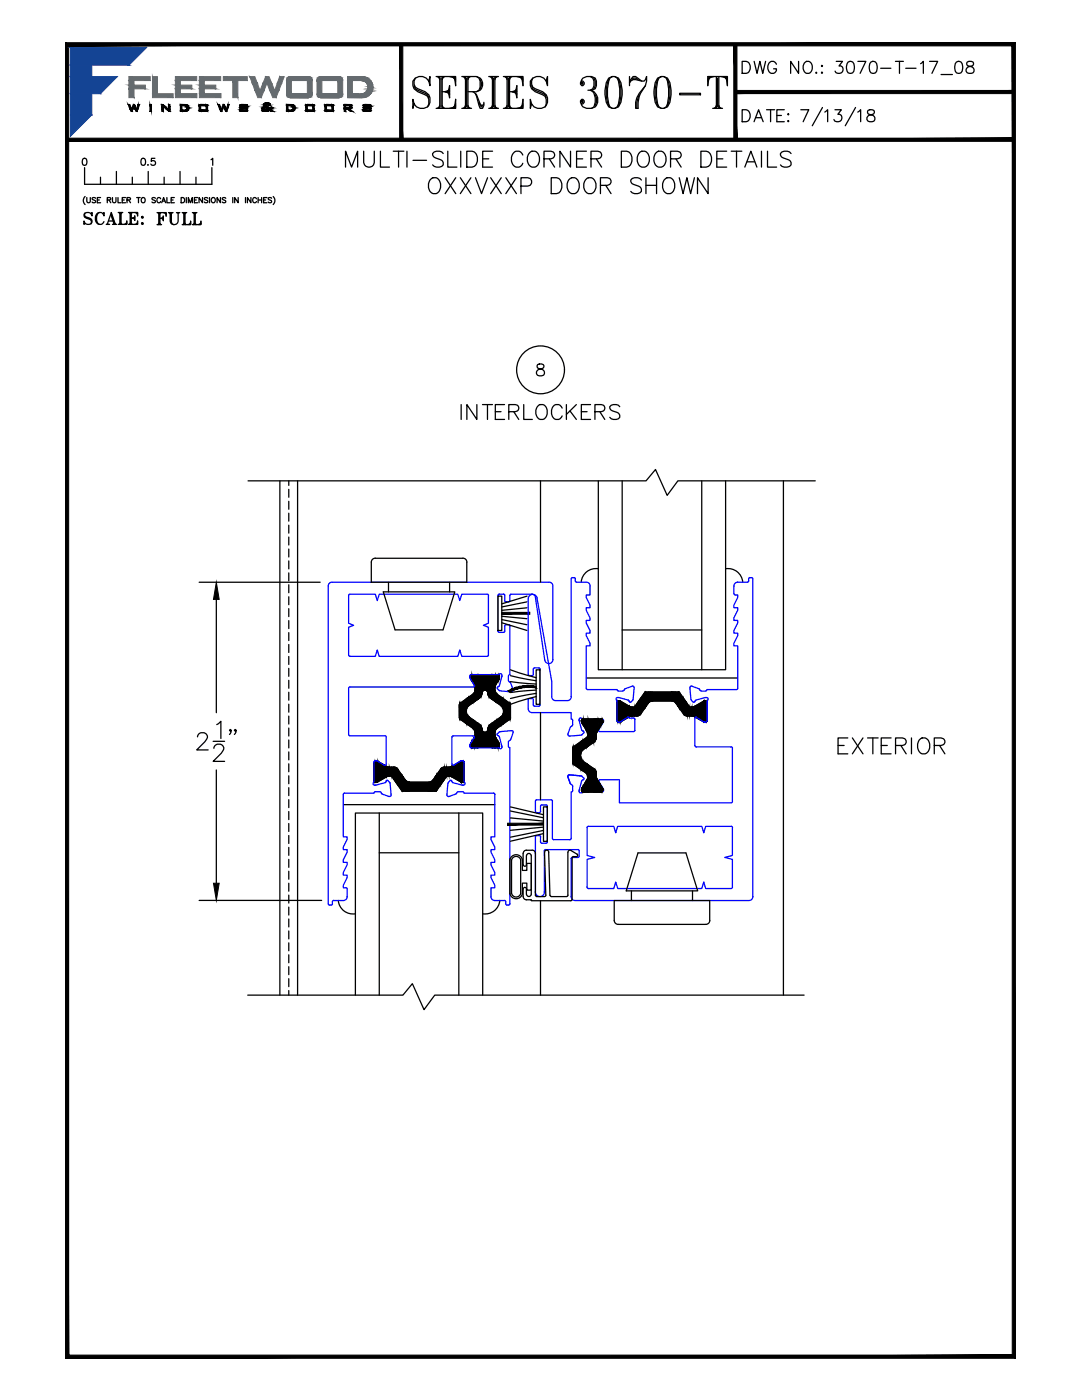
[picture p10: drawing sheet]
<svg xmlns="http://www.w3.org/2000/svg" width="216mm" height="279mm" viewBox="0 0 216 279" stroke-linecap="round" stroke-linejoin="round" font-family="sans-serif">
<defs><g id="words">
<text font-size="10.6" x="81.1" y="22.9">SERIES 3070-T</text>
<g font-size="6.6">
<text x="90.7" y="85">INTERLOCKERS</text>
<text x="166.2" y="151.7">EXTERIOR</text>
</g>
<text font-size="6.2" x="165.5" y="16.2">3070-T-17_08</text>
<g font-size="5.7">
<text x="146.8" y="15.9">DWG NO.:</text>
<text x="30" y="46.2">FULL</text>
</g>
<g font-size="5.3">
<text x="146.8" y="25.4">DATE:</text>
<text x="15.5" y="45.9">SCALE:</text>
</g>
<text font-size="4.4" x="26.8" y="34.2">0.5</text>
</g></defs>
<!-- layer: GLASS-VINYL -->
<path d="M117 135.3h30.2M68.5 160.6h30.2M49.4 198.6h31l1.9-2.3 2.3 5.2 2.1-2.9h73.8" fill="none" stroke="#000" stroke-width=".25"/>
<!-- layer: MISC -->
<path d="M49.5 96h79.4l1.9-2.3 2.3 5.2 2.2-2.9h27.4M76.5 118.1h14.2l-2.3 7.6h-9.6zM77.5 116.2v1.9M89.7 116.2v1.9M92.4 111.4h-17.5a.79 .79 0 0 0-.8 .8v4h19v-4M92.4 111.4a.79 .79 0 0 1 .8 .8M122.6 179.7h19v4a.79 .79 0 0 1-.8 .8h-17.4a.79 .79 0 0 1-.8-.8zM126 177.8v1.9M127.3 170.2h9.6l2.3 7.6h-14.2zM138.2 177.8v1.9" fill="none" stroke="#000" stroke-width=".25"/>
<!-- layer: 0 -->
<g fill="none" stroke="#000" stroke-width=".25">
<path d="M107.9 96v20.2M119.4 96v37.7h25.4v-37.7M124.1 96v37.7M140 96v37.7M119.4 113.5a2.95 2.95 0 0 0-3.4 2.7M144.8 113.5a2.95 2.95 0 0 1 3.4 2.7M124.1 125.7h15.9M107.9 142.2v17.4M67.5 179.7a2.95 2.95 0 0 0 3.4 2.7M75.7 170.2h15.9M75.7 162.3v36.3M91.6 162.3v36.3"/>
<path d="M99.7 179.7a2.95 2.95 0 0 1-3.4 2.7M107.9 179.8v18.8M70.9 198.6v-36.3h25.4v36.3"/>
</g>
<!-- layer: SILL-PAN -->
<g fill="none" stroke="#000" stroke-width=".25">
<path d="M55.8 96v102.6M57.6 96v.9M57.6 97.7v1.5M59.4 96v102.6M156.3 96v102.6M57.6 100v1.6M57.6 102.4v1.6M57.6 104.8v1.6M57.6 107.2v1.6M57.6 109.6v1.6M57.6 111.9v1.6M57.6 114.3v1.6"/>
<path d="M57.6 116.7v1.6M57.6 119.1v1.6M57.6 121.5v1.6M57.6 123.9v1.5M57.6 126.3v1.5M57.6 128.6v1.6M57.6 131v1.6M57.6 133.4v1.6M57.6 135.8v1.6M57.6 138.1v1.6M57.6 140.5v1.6M57.6 142.9v1.6"/>
<path d="M57.6 145.3v1.6M57.6 147.7v1.6M57.6 150.1v1.6M57.6 152.4v1.6M57.6 154.8v1.6M57.6 157.2v1.6M57.6 159.6v1.6M57.6 162v1.6M57.6 164.4v1.5M57.6 166.7v1.6M57.6 169.1v1.6M57.6 171.5v1.6"/>
<path d="M57.6 173.9v1.6M57.6 176.3v1.6M57.6 178.6v1.6M57.6 181v1.6M57.6 183.4v1.6M57.6 185.8v1.6M57.6 188.2v1.6M57.6 190.6v1.5M57.6 192.9v1.6M57.6 195.3v1.6M57.6 197.7v.9"/>
</g>
<!-- layer: I-STRUT -->
<g fill="#000" stroke="#000" stroke-width=".2">
<path d="M93.9 135.3v.1zM74.6 155.7v.1zM92 151.9v4.2zM93.9 148.5v.1zM99.6 148.9l.1 .1zM99.6 148.9v.1zM99.7 148.5v.1zM116 143.8v.1zM116 143.7v.3zM116.1 157.6v.1zM116.2 157.2v.1zM117.4 155.1v3z"/>
<path d="M119 154.2v.4zM120.3 157.6v.1zM123.1 140.2v.1z"/>
<path d="M93.9 134.9v.1zM93.9 134.9v.1z"/>
<path d="M93.9 135.3v.1zM93.9 135.2v.2z"/>
<path d="M93.9 134.9v.1zM93.9 134.8v.2z"/>
<path d="M93.9 135.2v.2zM93.9 135.2v.2z"/>
<path d="M93.9 134.8v.3zM93.9 134.8v.3z"/>
<path d="M93.9 134.8v.3zM93.9 134.8v.3z"/>
<path d="M93.9 135.2v.3zM93.9 135.2v.3z"/>
<path d="M93.9 135.2v.3zM93.9 135.2v.3z"/>
<path d="M93.9 135.2v.3zM93.9 135.2v.3z"/>
<path d="M93.9 134.8v.3zM93.9 134.8v.3z"/>
<path d="M93.9 135.2l.1 .3zM93.9 135.2l.1 .3z"/>
<path d="M93.9 134.8l.1 .3zM93.9 134.8l.1 .3z"/>
<path d="M94 134.7v.9zM94 134.7v.9z"/>
<path d="M94 134.7v1zM94 134.7v1z"/>
<path d="M94 134.7l.1 1zM94 134.7l.1 1z"/>
<path d="M94.1 134.7v1.1zM94.1 134.7v1.1z"/>
<path d="M94.1 134.7l.1 1.2zM94.1 134.7l.1 1.2z"/>
<path d="M94.2 134.6l.4 2.1-.4-.8zM94.2 134.6l.4 2.1v-2.1z"/>
<path d="M94.6 134.6l.1 2.3zM94.6 134.6l.1 2.3z"/>
<path d="M94.7 134.6v2.4zM94.7 134.6v2.4z"/>
<path d="M94.7 137.9l.1 2.1zM94.8 137.7v2.3z"/>
<path d="M94.7 134.6l.1 2.6zM94.7 134.6l.1 2.6z"/>
<path d="M94.8 134.6l.5 5-.5 .4zM94.8 134.6l.5 5v-5z"/>
<path d="M95.3 134.6v5zM95.3 134.6v5z"/>
<path d="M95.3 134.7v4.9zM95.3 134.7l.1 4.8z"/>
<path d="M95.4 134.7v4.8zM95.4 134.7v4.8z"/>
<path d="M95.4 134.7v4.8zM95.4 134.7v4.8z"/>
<path d="M95.4 134.7v4.8zM95.4 134.7l.1 4.8z"/>
<path d="M95.5 134.7l.2 4.6-.2 .2zM95.5 134.7l.2 4.6v-4.6z"/>
<path d="M95.7 134.7l.1 4.5-.1 .1zM95.7 134.7l.1 4.5v-4.5z"/>
<path d="M95.8 134.7l.2 4.3-.2 .2zM95.8 134.7l.2 4.3v-4.3z"/>
<path d="M96 134.7l.1 4.1-.1 .2zM96 134.7l.1 4.1v-4.1z"/>
<path d="M96.1 134.7v4.1zM96.1 134.7v3.9z"/>
<path d="M96.1 134.7v3.9zM96.1 134.7l.1 3.6z"/>
<path d="M96.2 134.7v3.5zM96.2 134.7v3.6z"/>
<path d="M96.2 134.7v3.5zM96.2 134.7v3.4z"/>
<path d="M96.2 134.7v3.4zM96.2 134.7l.1 3.3z"/>
<path d="M96.3 134.7v3.3zM96.3 134.7v3.2z"/>
<path d="M96.3 134.7v3.2zM96.3 134.7l.1 3.2z"/>
<path d="M96.4 134.7v3.2zM96.4 134.7l.1 3.1z"/>
<path d="M96.5 134.7l.1 3.1h-.1zM96.5 134.7l.1 3.1v-3.1z"/>
<path d="M96.6 134.7l.1 3-.1 .1zM96.6 134.7l.1 3v-3z"/>
<path d="M96.7 134.7l.1 3h-.1zM96.7 134.7l.1 3v-3z"/>
<path d="M96.8 134.7l.1 3.1-.1-.1zM96.8 134.7l.1 3.1v-3.1z"/>
<path d="M96.9 134.7l.1 3.1h-.1zM96.9 134.7l.1 3.1v-3.1z"/>
<path d="M97 134.7l.1 3.2zM97 134.7l.1 3.2z"/>
<path d="M97.1 134.7l.1 3.2zM97.1 134.7l.1 3.2z"/>
<path d="M97.2 134.7l.1 3.3zM97.2 134.7l.1 3.3z"/>
<path d="M97.3 134.7v3.4zM97.3 134.7v3.4z"/>
<path d="M97.3 134.7l.1 3.5zM97.3 134.7l.1 3.5z"/>
<path d="M97.4 134.7v3.6zM97.4 134.7v3.6z"/>
<path d="M97.4 134.7v3.9zM97.4 134.7v3.9z"/>
<path d="M97.4 134.7v4.1zM97.4 134.7v4.1z"/>
<path d="M97.4 134.7l.1 4.3-.1-.2zM97.4 134.7l.1 4.3v-4.3z"/>
<path d="M97.5 134.7l.2 4.5-.2-.2zM97.5 134.7l.2 4.5v-4.5z"/>
<path d="M97.7 134.7l.2 4.6-.2-.1zM97.7 134.7l.2 4.6v-4.6z"/>
<path d="M97.9 134.7l.2 4.8-.2-.2zM97.9 134.7l.2 4.8v-4.8z"/>
<path d="M98.1 134.7v4.8zM98.1 134.7v4.8z"/>
<path d="M98.1 134.7v4.8zM98.1 134.7v4.8z"/>
<path d="M98.1 134.7l.1 4.8zM98.1 134.7l.1 4.8z"/>
<path d="M98.2 134.7v4.9zM98.2 134.7v4.9z"/>
<path d="M98.2 134.7l.1 4.9zM98.2 134.7l.1 4.9z"/>
<path d="M98.3 134.6l.5 5.4-.5-.4zM98.3 134.6l.5 5.4v-5.4z"/>
<path d="M98.8 134.6v2.6zM98.8 134.6v2.4z"/>
<path d="M98.8 137.7v2.3zM98.8 137.7v2.3z"/>
<path d="M98.8 134.6v2.4zM98.8 134.6v2.3z"/>
<path d="M98.8 137.9v2.1zM98.8 137.9v2.1z"/>
<path d="M98.8 134.6v2.3zM98.8 134.6l.1 2.1z"/>
<path d="M98.9 134.6l.5 1.3-.5 .8zM98.9 134.6l.5 1.3v-1.3z"/>
<path d="M99.4 134.6v1.3zM99.4 134.6v1.2z"/>
<path d="M99.4 134.7v1.1zM99.4 134.7l.1 1z"/>
<path d="M99.5 134.7v1zM99.5 134.7v1z"/>
<path d="M99.5 134.7v1zM99.5 134.7l.1 .9z"/>
<path d="M99.6 134.7v.9zM99.6 134.7v.8z"/>
<path d="M99.6 135.1v.4zM99.6 135.1v.4z"/>
<path d="M99.6 134.7v.4zM99.6 134.7v.4z"/>
<path d="M99.6 135.2v.3zM99.6 135.2v.3z"/>
<path d="M99.6 134.8v.3zM99.6 134.8v.3z"/>
<path d="M99.6 135.2v.3zM99.6 135.2v.3z"/>
<path d="M99.6 134.8v.3zM99.6 134.8v.3z"/>
<path d="M99.6 135.2v.3zM99.6 135.2v.2z"/>
<path d="M99.6 135.2v.2zM99.6 135.2v.2z"/>
<path d="M99.6 134.8v.3zM99.6 134.8v.2z"/>
<path d="M99.6 134.8v.2zM99.6 134.8v.2z"/>
<path d="M99.6 135.2v.2zM99.6 135.2l.1 .2z"/>
<path d="M99.6 134.9v.1zM99.6 134.9l.1 .1z"/>
<path d="M99.7 135.3v.1zM99.7 135.3v.1z"/>
<path d="M123.2 140v4zM123.3 139.9v4.1z"/>
<path d="M123.3 139.9v4.1zM123.3 139.9v4.1z"/>
<path d="M123.3 139.9v4.1zM123.3 139.9v4.2zM123.3 139.9v4.2zM123.3 139.9v4.2z"/>
<path d="M123.3 139.9v4.2zM123.4 139.9v4.2z"/>
<path d="M123.4 139.9v4.2zM123.4 139.9v4.2z"/>
<path d="M123.4 139.9v4.2zM123.5 139.8v4.3zM123.5 139.8v4.3zM123.5 139.8v4.3z"/>
<path d="M123.5 139.8v4.3zM123.6 139.9l-.1 4.2z"/>
<path d="M123.6 139.9v4.2zM123.6 139.9v4.2z"/>
<path d="M123.6 139.9v4.2zM123.6 139.9v4.2z"/>
<path d="M123.6 139.9v4.2zM123.6 139.9v4.2z"/>
<path d="M123.6 139.9v4.2zM123.7 139.9l-.1 4.2zM123.7 139.9v4.2zM123.7 139.9v4.2z"/>
<path d="M123.7 139.9v4.2zM123.7 139.9v4.2z"/>
<path d="M123.7 139.9v4.1zM123.8 139.9l-.1 4.1z"/>
<path d="M123.8 139.9v4.1zM123.8 139.9v4.1z"/>
<path d="M123.8 139.9v4.1l.1-4zM123.9 140v3.9l-.1 .1z"/>
<path d="M123.9 140v4l1.7-3.1zM125.6 140.9v2.2l-1.7 .9z"/>
<path d="M127.6 139.7l-.2 .3v2.8zM127.6 139.7v3l-.2 .1z"/>
<path d="M127.7 139.5l-.1 .2v3zM127.7 139.5v3.1l-.1 .1z"/>
<path d="M127.9 139.3l-.2 .2v3.1zM127.9 139.3v3.2l-.2 .1z"/>
<path d="M128.6 138.2l-.7 1.1v3.2zM128.6 138.2v3.2l-.7 1.1z"/>
<path d="M128.6 138.2v3.2zM128.7 138.2l-.1 3.2z"/>
<path d="M128.7 138.2v3.1zM128.7 138.1v3.2z"/>
<path d="M128.7 138.1v3.2zM128.7 138.1v3.2z"/>
<path d="M128.7 138.1v3.1zM128.8 138.1l-.1 3.1z"/>
<path d="M128.8 138.1v3zM128.9 138.1l-.1 3z"/>
<path d="M128.9 138.1v2.9l.5-2.9zM129.4 138.1v2.2l-.5 .7z"/>
<path d="M129.4 138.1v2.2l.1-2.2zM129.5 138.1l-.1 2.2z"/>
<path d="M129.5 138.1v2.1l.1-2.1zM129.6 138.1v2l-.1 .1z"/>
<path d="M129.6 138.1v2l.2-2zM129.8 138.1v1.9l-.2 .1z"/>
<path d="M129.8 138.1v1.9l.2-1.9zM130 138.1v1.8l-.2 .1z"/>
<path d="M130 138.1v1.8l.2-1.8zM130.2 138.1v1.8h-.2z"/>
<path d="M130.2 138.1v1.8l3.9-1.8zM130.2 139.9l3.9-1.8v1.8z"/>
<path d="M134.1 138.1v1.8l.1-1.8zM134.2 138.1v1.8h-.1z"/>
<path d="M134.2 138.1v1.8l.2-1.8zM134.4 138.1v1.9l-.2-.1z"/>
<path d="M134.4 138.1v1.9l.2-1.9zM134.6 138.1v2l-.2-.1z"/>
<path d="M134.6 138.1v2l.2-2zM134.8 138.1v2.1l-.2-.1z"/>
<path d="M134.8 138.1v2.1l.1-2.1zM134.9 138.1v2.2l-.1-.1z"/>
<path d="M134.9 138.1v2.2l.4-2.2zM135.3 138.1v2.9l-.4-.7z"/>
<path d="M135.3 138.1v2.9zM135.3 138.1v2.9z"/>
<path d="M135.3 138.1v2.9zM135.4 138.1v3z"/>
<path d="M135.4 138.1v3zM135.5 138.1v3.1z"/>
<path d="M135.5 138.1v3.1zM135.5 138.1v3.2z"/>
<path d="M135.5 138.1v3.2zM135.6 138.2v3.1z"/>
<path d="M135.6 138.2v3.1zM135.6 138.2v3.2z"/>
<path d="M135.6 138.2v3.2l.8-2.1zM136.4 139.3v3.2l-.8-1.1z"/>
<path d="M136.4 139.3v3.2l.1-3zM136.5 139.5v3.1l-.1-.1z"/>
<path d="M136.5 139.5v3.1l.1-2.9zM136.6 139.7v3l-.1-.1z"/>
<path d="M136.6 139.7v3l.2-2.7zM136.8 140v2.8l-.2-.1z"/>
<path d="M136.8 140v2.8l.2-2.6zM137 140.2v2.7l-.2-.1z"/>
<path d="M140.4 139.9v4.2zM140.4 139.9v4.2z"/>
<path d="M140.4 139.9v4.2zM140.4 139.9v4.2z"/>
<path d="M140.4 139.9v4.2zM140.5 139.9l-.1 4.2z"/>
<path d="M140.5 139.9v4.2zM140.5 139.9v4.2z"/>
<path d="M140.5 139.9v4.2zM140.5 139.9v4.2z"/>
<path d="M140.5 139.9v4.2zM140.5 139.9v4.2z"/>
<path d="M140.5 139.9v4.2zM140.5 139.8v4.3z"/>
<path d="M140.5 139.8v4.3zM140.6 139.8l-.1 4.3z"/>
<path d="M140.6 139.8v4.3zM140.6 139.8v4.3z"/>
<path d="M140.6 139.8v4.3zM140.6 139.8v4.3z"/>
<path d="M140.6 139.8v4.3zM140.6 139.9v4.2z"/>
<path d="M140.6 139.9v4.2zM140.6 139.9v4.2z"/>
<path d="M140.6 139.9v4.2zM140.7 139.9l-.1 4.2z"/>
<path d="M140.7 139.9v4.2zM140.7 139.9v4.2z"/>
<path d="M140.7 139.9v4.2zM140.7 139.9v4.2z"/>
<path d="M140.7 139.9v4.2zM140.7 139.9v4.2z"/>
<path d="M140.7 139.9v4.2zM140.8 139.9l-.1 4.2z"/>
<path d="M140.8 139.9v4.2zM140.8 139.9v4.2z"/>
<path d="M140.8 139.9v4.2zM140.9 139.9l-.1 4.2z"/>
<path d="M140.9 139.9v4.2zM140.9 139.9v4.2z"/>
<path d="M140.9 139.9v4.2zM140.9 140v4.1z"/>
<path d="M140.9 140v4.1zM141 140l-.1 4.1z"/>
<path d="M141 140v4zM141 140v4z"/>
<path d="M74.6 152.3v3.5zM74.6 152.2v3.6zM74.6 152.2v3.6zM74.6 152.2v3.6z"/>
<path d="M74.6 152.2l.1 3.7zM74.7 152.1v3.8zM74.7 152.1v3.8zM74.7 152.1v3.8z"/>
<path d="M74.7 152.1v3.9zM74.7 152.1v3.9zM74.7 152.1v3.9zM74.7 152.1v3.9z"/>
<path d="M74.7 152.1v3.9zM74.7 152v4zM74.7 152v4zM74.7 152v4z"/>
<path d="M74.7 152l.1 4.1zM74.7 152l.1 4.1zM74.8 152v4.1zM74.8 152v4.1z"/>
<path d="M74.8 152l.1 4.1zM74.8 152l.1 4.1zM74.9 151.9v4.2zM74.9 151.9v4.2z"/>
<path d="M74.9 151.9v4.2zM74.9 151.9v4.2z"/>
<path d="M74.9 151.9l.1 4.2zM74.9 151.9l.1 4.2z"/>
<path d="M75 151.9v4.3zM75 151.9v4.3zM75 151.9v4.3zM75 151.9v4.3z"/>
<path d="M75 151.9v4.3zM75 151.9l.1 4.2z"/>
<path d="M75.1 151.9v4.2zM75.1 151.9v4.2z"/>
<path d="M75.1 151.9v4.2zM75.1 151.9l.1 4.2zM75.2 151.9v4.2zM75.2 151.9v4.2z"/>
<path d="M75.2 151.9v4.2zM75.2 151.9v4.2zM75.2 151.9v4.2zM75.2 151.9v4.2z"/>
<path d="M75.2 151.9l.1 4.2zM75.2 151.9l.1 4.2z"/>
<path d="M75.3 152v4.1zM75.3 152v4.1z"/>
<path d="M75.3 152v4.1zM75.3 152v4.1z"/>
<path d="M75.3 152l.1 4-.1 .1zM75.3 152l.1 4v-3.9z"/>
<path d="M75.4 152l1.7 3.1-1.7 .9zM75.4 152l1.7 3.1v-2.2z"/>
<path d="M77.1 152.9l.2 2.1-.2 .1zM77.1 152.9l.2 2.1v-2z"/>
<path d="M77.3 153l.2 1.9-.2 .1zM77.3 153l.2 1.9v-1.8z"/>
<path d="M77.5 153.1l.2 1.8h-.2zM77.5 153.1l.2 1.8v-1.8z"/>
<path d="M77.7 153.1l.4 1.8h-.4zM77.7 153.1l.4 1.8v-1.8z"/>
<path d="M78.1 153.1l.5 2.4-.5-.6zM78.1 153.1l.5 2.4v-2.4z"/>
<path d="M78.6 153.1l.1 2.7-.1-.3zM78.6 153.1l.1 2.7v-2.7z"/>
<path d="M78.7 153.1l.2 2.9-.2-.2zM78.7 153.1l.2 2.9v-2.8z"/>
<path d="M78.9 153.2l.2 3.1-.2-.3zM78.9 153.2l.2 3.1v-3z"/>
<path d="M79.1 153.3l.2 3.2-.2-.2zM79.1 153.3l.2 3.2v-3.1z"/>
<path d="M79.3 153.4l.1 3.2-.1-.1zM79.3 153.4l.1 3.2v-3.1z"/>
<path d="M79.4 153.5l.7 4.3-.7-1.2zM79.4 153.5l.7 4.3v-3.2z"/>
<path d="M80.1 154.6l.1 3.2zM80.1 154.6l.1 3.2z"/>
<path d="M80.2 154.7v3.2zM80.2 154.7v3.2z"/>
<path d="M80.2 154.7l.1 3.2zM80.2 154.7l.1 3.2z"/>
<path d="M80.3 154.8v3.1zM80.3 154.8v3.1z"/>
<path d="M80.3 154.9l.1 3zM80.3 154.9l.1 3z"/>
<path d="M80.4 155l.5 2.9h-.5zM80.4 155l.5 2.9v-2.2z"/>
<path d="M80.9 155.7l.1 2.2h-.1zM80.9 155.7l.1 2.2z"/>
<path d="M81 155.8l.2 2.1h-.2zM81 155.8l.2 2.1v-2z"/>
<path d="M81.2 155.9l.1 2h-.1zM81.2 155.9l.1 2v-1.9z"/>
<path d="M81.3 156l.2 1.9h-.2zM81.3 156l.2 1.9v-1.8z"/>
<path d="M81.5 156.1l.2 1.8h-.2zM81.5 156.1l.2 1.8v-1.8z"/>
<path d="M81.7 156.1l3.9 1.8h-3.9zM81.7 156.1l3.9 1.8v-1.8z"/>
<path d="M85.6 156.1l.2 1.8h-.2zM85.6 156.1l.2 1.8v-1.8z"/>
<path d="M85.8 156.1l.1 1.8h-.1zM85.8 156.1l.1 1.8v-1.9z"/>
<path d="M85.9 156l.2 1.9h-.2zM85.9 156l.2 1.9v-2z"/>
<path d="M86.1 155.9l.2 2h-.2zM86.1 155.9l.2 2v-2.1z"/>
<path d="M86.3 155.8l.1 2.1h-.1zM86.4 155.7l-.1 .1 .1 2.1z"/>
<path d="M86.4 155.7l.4 2.2h-.4zM86.8 155l-.4 .7 .4 2.2z"/>
<path d="M86.8 155l.1 2.9zM86.9 155v2.9z"/>
<path d="M86.9 155v2.9zM86.9 154.9v3z"/>
<path d="M86.9 154.9v3zM87 154.8v3.1z"/>
<path d="M87 154.8v3.1zM87 154.7v3.2z"/>
<path d="M87 154.7v3.2zM87.1 154.7v3.1z"/>
<path d="M87.1 154.7v3.1zM87.1 154.6v3.2z"/>
<path d="M87.1 154.6l.8 2-.8 1.2zM87.9 153.5l-.8 1.1 .8 2z"/>
<path d="M87.9 153.5l.1 3-.1 .1zM88 153.4l-.1 .1 .1 3z"/>
<path d="M88 153.4l.2 2.9-.2 .2zM88 153.4l.2 2.9v-3z"/>
<path d="M88.2 153.3l.2 2.7-.2 .3zM88.2 153.3l.2 2.7v-2.8z"/>
<path d="M88.4 153.2l.1 2.6-.1 .2zM88.4 153.2l.1 2.6v-2.7z"/>
<path d="M88.5 153.1l.2 2.4-.2 .3zM88.5 153.1l.2 2.4v-2.4z"/>
<path d="M88.7 153.1l.4 1.8-.4 .6zM88.7 153.1l.4 1.8v-1.8z"/>
<path d="M89.1 153.1l.5 1.8h-.5zM89.1 153.1l.5 1.8v-1.8z"/>
<path d="M89.6 153.1l.2 1.8h-.2zM89.6 153.1l.2 1.8v-1.8z"/>
<path d="M89.8 153.1l.2 1.9-.2-.1zM89.8 153.1l.2 1.9v-2z"/>
<path d="M90 153l.2 2.1-.2-.1zM90 153l.2 2.1v-2.2z"/>
<path d="M90.2 152.9l1.7 3.2-1.7-1zM90.2 152.9l1.7 3.2v-4.2z"/>
<path d="M91.7 140.6v2.7zM91.7 140.6v2.7z"/>
<path d="M91.7 140.6v2.8zM91.7 140.5v2.9z"/>
<path d="M91.7 140.5v2.9zM91.7 140.5v2.9z"/>
<path d="M91.7 140.5v3zM91.7 140.4v3.1z"/>
<path d="M91.7 140.4l.1 3.1zM91.7 140.4l.1 3.1z"/>
<path d="M91.8 140.4l1.3 4-1.3-.9zM91.8 140.4l1.3 4v-4.9z"/>
<path d="M91.9 151.9l.1 4.2zM91.9 151.9l.1 4.2z"/>
<path d="M92 151.9v4.2zM92 151.9v4.2z"/>
<path d="M92 151.9v4.2zM92 151.9v4.2zM92 151.9v4.2z"/>
<path d="M92 151.9v4.2zM92 151.9v4.2z"/>
<path d="M92 151.9v4.2zM92 151.9v4.2z"/>
<path d="M92 151.9l.1 4.2zM92 151.9l.1 4.2z"/>
<path d="M92.1 151.9v4.2zM92.1 151.9v4.2z"/>
<path d="M92.1 151.9v4.3zM92.1 151.9v4.3z"/>
<path d="M92.1 151.9v4.3zM92.1 151.9v4.2z"/>
<path d="M92.1 151.9v4.2zM92.1 151.9v4.2z"/>
<path d="M92.1 151.9l.1 4.2zM92.1 151.9l.1 4.2z"/>
<path d="M92.2 151.9v4.2zM92.2 151.9v4.2z"/>
<path d="M92.2 151.9v4.2zM92.2 151.9v4.2z"/>
<path d="M92.2 151.9v4.2zM92.2 151.9v4.2z"/>
<path d="M92.2 151.9l.1 4.2zM92.2 151.9l.1 4.2z"/>
<path d="M92.3 151.9v4.2zM92.3 151.9v4.2z"/>
<path d="M92.3 151.9v4.2zM92.3 151.9v4.2z"/>
<path d="M92.3 151.9l.1 4.2zM92.3 151.9l.1 4.2z"/>
<path d="M92.4 151.9v4.2zM92.4 151.9v4.2z"/>
<path d="M92.4 151.9v4.2zM92.4 151.9v4.1z"/>
<path d="M92.4 151.9v4.1zM92.4 151.9l.1 4.1z"/>
<path d="M92.5 152v4zM92.5 152v4z"/>
<path d="M92.5 152v4zM92.5 152v4z"/>
<path d="M92.5 152v4zM92.5 152v3.9z"/>
<path d="M92.5 152v3.9zM92.5 152l.1 3.9z"/>
<path d="M92.6 152.1v3.8zM92.6 152.1v3.8z"/>
<path d="M92.6 152.1v3.8zM92.6 152.1v3.7z"/>
<path d="M92.6 152.1v3.7zM92.6 152.1v3.7z"/>
<path d="M92.6 152.2v3.6zM92.6 152.2v3.6zM92.6 152.2v3.6zM92.6 152.2v3.6z"/>
<path d="M92.6 152.2v3.6zM92.6 152.2v3.5z"/>
<path d="M93.1 142.1v2.3zM93.1 142.1v2.3z"/>
<path d="M93.1 139.5v2.3zM93.1 139.5v2.1z"/>
<path d="M93.1 142.3v2.2zM93.1 142.3v2.2z"/>
<path d="M93.1 139.4v2.2zM93.1 139.4v1.9z"/>
<path d="M93.1 142.5l.1 2.1-.1-.1zM93.1 142.5l.1 2.1z"/>
<path d="M93.1 139.4l.1 1.8-.1 .1zM93.1 139.4l.1 1.8v-1.9z"/>
<path d="M93.2 142.7l.2 2-.2-.1zM93.2 142.7l.2 2v-1.8z"/>
<path d="M93.2 139.3l.2 1.7-.2 .2zM93.2 139.3l.2 1.7v-1.8z"/>
<path d="M93.4 142.9l.2 1.9-.2-.1zM93.4 142.9l.2 1.9v-1.7z"/>
<path d="M93.4 139.2l.2 1.6-.2 .2zM93.4 139.2l.2 1.6v-1.7z"/>
<path d="M93.6 143.1l.7 2.2-.7-.5zM93.6 143.1l.7 2.2v-1.7z"/>
<path d="M93.6 139.1l.7 1.2-.7 .5zM93.6 139.1l.7 1.2v-1.8z"/>
<path d="M93.9 148.5v.1zM93.9 148.5v.1z"/>
<path d="M93.9 148.9v.1zM93.9 148.9v.1z"/>
<path d="M93.9 148.5v.2zM93.9 148.5v.2z"/>
<path d="M93.9 148.9v.1zM93.9 148.9v.1z"/>
<path d="M93.9 148.5v.2zM93.9 148.5v.2z"/>
<path d="M93.9 148.9v.2zM93.9 148.8v.3z"/>
<path d="M93.9 148.8v.3zM93.9 148.8v.3z"/>
<path d="M93.9 148.5v.2zM93.9 148.4v.3z"/>
<path d="M93.9 148.4v.3zM93.9 148.4v.3z"/>
<path d="M93.9 148.8v.3zM93.9 148.8v.3z"/>
<path d="M93.9 148.4l.1 .4zM94 148.4v.4z"/>
<path d="M93.9 148.8l.1 .3zM93.9 148.8l.1 .3z"/>
<path d="M94 148.4v.8zM94 148.3v.9z"/>
<path d="M94 148.3v.9zM94 148.2v1z"/>
<path d="M94 148.2l.1 1zM94.1 148.1v1.1z"/>
<path d="M94.1 148.1v1.1zM94.1 148.1v1.1z"/>
<path d="M94.1 148.1l.1 1.1zM94.2 147.9v1.3z"/>
<path d="M94.2 147.9l.4 1.3h-.4zM94.6 147.2l-.4 .7 .4 1.3z"/>
<path d="M94.3 143.6l.2 1.9-.2-.2zM94.3 143.6l.2 1.9v-1.8z"/>
<path d="M94.3 138.5l.2 1.7-.2 .1zM94.3 138.5l.2 1.7v-1.8z"/>
<path d="M94.5 143.7l.1 1.9zM94.5 143.7l.1 1.9v-1.8z"/>
<path d="M94.5 138.4l.1 1.7-.1 .1zM94.6 138.3l-.1 .1 .1 1.7z"/>
<path d="M94.6 143.8l.1 2zM94.6 143.8l.1 2v-1.9z"/>
<path d="M94.6 138.3l.1 1.7-.1 .1zM94.7 138.1l-.1 .2 .1 1.7z"/>
<path d="M94.6 147.2l.1 2zM94.7 147v2.2z"/>
<path d="M94.7 143.9v2.1zM94.7 143.9v2.1z"/>
<path d="M94.7 138.1v1.9zM94.7 137.9v2.1z"/>
<path d="M94.7 147v2.2zM94.7 146.8v2.4z"/>
<path d="M94.7 146.8l.1 2.4zM94.8 146.7v2.5z"/>
<path d="M94.7 143.9l.1 2.2zM94.7 143.9l.1 2.2z"/>
<path d="M94.8 143.9l.5 5.3h-.5zM94.8 143.9l.5 5.3v-4.9z"/>
<path d="M95.3 144.3v4.9zM95.3 144.3v4.9z"/>
<path d="M95.3 144.3v4.9zM95.3 144.3l.1 4.9z"/>
<path d="M95.4 144.3v4.9zM95.4 144.3v4.9z"/>
<path d="M95.4 144.4v4.8zM95.4 144.4v4.8z"/>
<path d="M95.4 144.4v4.8zM95.4 144.4l.1 4.8z"/>
<path d="M95.5 144.4l.2 4.8h-.2zM95.5 144.4l.2 4.8v-4.6z"/>
<path d="M95.7 144.6l.1 4.6h-.1zM95.7 144.6l.1 4.6v-4.5z"/>
<path d="M95.8 144.7l.2 4.5h-.2zM95.8 144.7l.2 4.5v-4.3z"/>
<path d="M96 144.9l.1 4.3h-.1zM96 144.9l.1 4.3v-4.1z"/>
<path d="M96.1 145.1v4.1zM96.1 145.1v4.1z"/>
<path d="M96.1 145.3l.1 3.9zM96.1 145.3l.1 3.9z"/>
<path d="M96.2 145.5v3.7zM96.2 145.5v3.7z"/>
<path d="M96.2 145.6v3.6zM96.2 145.6v3.6z"/>
<path d="M96.2 145.8l.1 3.4zM96.2 145.8l.1 3.4z"/>
<path d="M96.3 145.9v3.3zM96.3 145.9v3.3z"/>
<path d="M96.3 145.9l.1 3.3zM96.3 145.9l.1 3.3z"/>
<path d="M96.4 146l.1 3.2zM96.4 146l.1 3.2z"/>
<path d="M96.5 146.1l.1 3.1h-.1zM96.5 146.1l.1 3.1v-3.1z"/>
<path d="M96.6 146.1l.1 3.1h-.1zM96.6 146.1l.1 3.1v-3.1z"/>
<path d="M96.7 146.1l.1 3.1h-.1zM96.7 146.1l.1 3.1v-3.1z"/>
<path d="M96.8 146.1l.1 3.1h-.1zM96.8 146.1l.1 3.1v-3.1z"/>
<path d="M96.9 146.1l.1 3.1h-.1zM96.9 146.1l.1 3.1v-3.1z"/>
<path d="M97 146.1l.1 3.1zM97 146.1l.1 3.1v-3.2z"/>
<path d="M97.1 146l.1 3.2zM97.1 146l.1 3.2v-3.3z"/>
<path d="M97.2 145.9l.1 3.3zM97.3 145.9v3.3z"/>
<path d="M97.3 145.9v3.3zM97.3 145.8v3.4z"/>
<path d="M97.3 145.8l.1 3.4zM97.4 145.6v3.6z"/>
<path d="M97.4 145.6v3.6zM97.4 145.5v3.7z"/>
<path d="M97.4 145.5v3.7zM97.4 145.3v3.9z"/>
<path d="M97.4 145.3v3.9zM97.4 145.1v4.1z"/>
<path d="M97.4 145.1l.1 4.1h-.1zM97.5 144.9l-.1 .2 .1 4.1z"/>
<path d="M97.5 144.9l.2 4.3h-.2zM97.7 144.7l-.2 .2 .2 4.3z"/>
<path d="M97.7 144.7l.2 4.5h-.2zM97.7 144.7l.2 4.5v-4.6z"/>
<path d="M97.9 144.6l.2 4.6h-.2zM97.9 144.6l.2 4.6v-4.8z"/>
<path d="M98.1 144.4v4.8zM98.1 144.4v4.8z"/>
<path d="M98.1 144.4v4.8zM98.1 144.4v4.8z"/>
<path d="M98.1 144.4l.1 4.8zM98.1 144.4l.1 4.8z"/>
<path d="M98.2 144.3v4.9zM98.2 144.3v4.9z"/>
<path d="M98.2 144.3l.1 4.9zM98.3 144.3v4.9z"/>
<path d="M98.3 144.3l.5 4.9h-.5zM98.3 144.3l.5 4.9v-5.3z"/>
<path d="M98.8 146.7v2.5zM98.8 146.7v2.5z"/>
<path d="M98.8 143.9v2.2zM98.8 143.9v2.1z"/>
<path d="M98.8 146.8v2.4zM98.8 146.8v2.4z"/>
<path d="M98.8 143.9v2.1zM98.8 143.9v1.9z"/>
<path d="M98.8 147l.1 2.2zM98.8 147l.1 2.2z"/>
<path d="M98.8 143.9l.1 1.7-.1 .2zM98.8 143.9l.1 1.7v-1.8z"/>
<path d="M98.8 138.1l.1 2-.1-.1zM98.8 138.1l.1 2z"/>
<path d="M98.9 147.2l.5 2h-.5zM98.9 147.2l.5 2v-1.3z"/>
<path d="M98.9 143.8l.1 1.7-.1 .1zM98.9 143.8l.1 1.7v-1.8z"/>
<path d="M98.9 138.3l.1 1.9-.1-.1zM98.9 138.3l.1 1.9z"/>
<path d="M99 143.7l.2 1.6-.2 .2zM99 143.7l.2 1.6v-1.7z"/>
<path d="M99 138.4l.2 1.9-.2-.1zM99 138.4l.2 1.9v-1.8z"/>
<path d="M99.2 143.6l.8 1.2-.8 .5zM99.2 143.6l.8 1.2v-1.7z"/>
<path d="M99.2 138.5l.8 2.3-.8-.5zM99.2 138.5l.8 2.3v-1.7z"/>
<path d="M99.4 147.9v1.3zM99.4 147.9v1.3z"/>
<path d="M99.4 148.1v1.1zM99.4 148.1l.1 1.1z"/>
<path d="M99.5 148.1v1.1zM99.5 148.1v1.1z"/>
<path d="M99.5 148.2v1zM99.5 148.2l.1 1z"/>
<path d="M99.6 148.3v.9zM99.6 148.3v.8z"/>
<path d="M99.6 148.8v.3zM99.6 148.8v.3z"/>
<path d="M99.6 148.4v.4zM99.6 148.4v.3z"/>
<path d="M99.6 148.8v.3zM99.6 148.8v.3z"/>
<path d="M99.6 148.4v.3zM99.6 148.4v.3z"/>
<path d="M99.6 148.8v.3zM99.6 148.8v.3z"/>
<path d="M99.6 148.4v.3zM99.6 148.4v.3z"/>
<path d="M99.6 148.5v.2zM99.6 148.5v.2z"/>
<path d="M99.6 148.8v.3zM99.6 148.8v.2z"/>
<path d="M99.6 148.9v.1zM99.6 148.9v.1z"/>
<path d="M99.6 148.5v.2zM99.6 148.5l.1 .1z"/>
<path d="M99.7 148.5v.1zM99.7 148.5v.1z"/>
<path d="M100 143.1l.1 1.6-.1 .1zM100 143.1l.1 1.6v-1.8z"/>
<path d="M100 139.1l.1 1.9-.1-.2zM100 139.1l.1 1.9v-1.8z"/>
<path d="M100.1 142.9l.2 1.7-.2 .1zM100.3 142.7l-.2 .2 .2 1.7z"/>
<path d="M100.1 139.2l.2 2-.2-.2zM100.1 139.2l.2 2v-1.9z"/>
<path d="M100.3 142.7l.1 1.8-.1 .1zM100.4 142.5l-.1 .2 .1 1.8z"/>
<path d="M100.3 139.3l.1 2zM100.3 139.3l.1 2v-1.9z"/>
<path d="M100.4 142.5v2zM100.4 142.3v2.2z"/>
<path d="M100.4 139.4v2.2zM100.4 139.4v2.2z"/>
<path d="M100.4 142.3v2.2zM100.5 142.1v2.3z"/>
<path d="M100.4 139.4l.1 2.4zM100.4 139.4l.1 2.4z"/>
<path d="M100.5 139.5l1.3 4-1.3 .9zM100.5 139.5l1.3 4v-3.1z"/>
<path d="M101.8 140.4v3.1zM101.8 140.4v3.1z"/>
<path d="M101.8 140.4v3.1zM101.8 140.4v3z"/>
<path d="M101.8 140.5v2.9zM101.8 140.5v2.9z"/>
<path d="M101.8 140.5v2.9zM101.8 140.5l.1 2.8z"/>
<path d="M101.9 140.6v2.7zM101.9 140.6v2.7z"/>
<path d="M114.3 149.4v2.8zM114.3 149.3v2.9z"/>
<path d="M114.3 149.3v3zM114.3 149.2v3.1z"/>
<path d="M114.3 149.2v3.2zM114.3 149.1v3.3z"/>
<path d="M114.3 149.1l.1 3.4zM114.4 149v3.5z"/>
<path d="M114.4 149l.1 3.6zM114.4 149l.1 3.6z"/>
<path d="M114.5 149l1.4 4.5-1.4-.9zM114.5 149l1.4 4.5v-5.5z"/>
<path d="M115.9 151v2.5zM115.9 151v2.5z"/>
<path d="M115.9 148v2.6zM115.9 148v2.4z"/>
<path d="M115.9 151.2v2.4zM115.9 151.2v2.4z"/>
<path d="M115.9 148v2.4zM115.9 148v2.1z"/>
<path d="M115.9 151.4l.1 2.3-.1-.1zM115.9 151.4l.1 2.3z"/>
<path d="M115.9 148l.1 2-.1 .1zM115.9 148l.1 2v-2.1z"/>
<path d="M116 143.8v.1zM116 143.8v.1z"/>
<path d="M116 143.8v.2zM116 143.7v.3zM116 143.7v.3z"/>
<path d="M116 143.7l.1 .4zM116.1 143.7v.4z"/>
<path d="M116 151.6l.2 2.2-.2-.1zM116 151.6l.2 2.2v-2z"/>
<path d="M116 147.9l.2 1.9-.2 .2zM116 147.9l.2 1.9v-2z"/>
<path d="M116.1 143.7v.4zM116.1 143.7v.4z"/>
<path d="M116.1 143.7v.4zM116.1 143.7v.4z"/>
<path d="M116.1 157.6v.2zM116.1 157.6v.2z"/>
<path d="M116.1 143.7v.4zM116.1 143.7v.4z"/>
<path d="M116.1 157.6v.2zM116.1 157.5v.3z"/>
<path d="M116.1 143.7v.5zM116.1 143.6v.6z"/>
<path d="M116.1 157.5v.4zM116.1 157.5v.4z"/>
<path d="M116.1 143.6v.6zM116.1 143.6v.6z"/>
<path d="M116.1 157.5v.4zM116.1 157.5v.4z"/>
<path d="M116.1 157.5v.4zM116.1 157.4v.5z"/>
<path d="M116.1 143.6l.1 .7zM116.1 143.6l.1 .7z"/>
<path d="M116.1 157.4l.1 .6zM116.2 157.3v.7z"/>
<path d="M116.2 143.5v.9zM116.2 143.5v.9z"/>
<path d="M116.2 157.3v.7zM116.2 157.3v.7z"/>
<path d="M116.2 157.3v.7zM116.2 157.3v.7z"/>
<path d="M116.2 157.2v.1zM116.2 157.2v.1z"/>
<path d="M116.2 151.8l.2 2.1-.2-.1zM116.2 151.8l.2 2.1v-2z"/>
<path d="M116.2 147.8l.2 1.8-.2 .2zM116.2 147.8l.2 1.8v-1.9z"/>
<path d="M116.2 157.2v.8zM116.2 157.1v.9z"/>
<path d="M116.2 143.5l.1 1.1zM116.2 143.5l.1 1.1z"/>
<path d="M116.2 157.1l.1 .9zM116.3 157v1z"/>
<path d="M116.3 143.5l.1 1.2zM116.3 143.5l.1 1.2z"/>
<path d="M116.3 157l.1 1.1zM116.4 156.9v1.2z"/>
<path d="M116.4 151.9l.6 2.4-.6-.4zM116.4 151.9l.6 2.4v-1.9z"/>
<path d="M116.4 147.7l.6 1.5-.6 .4zM116.4 147.7l.6 1.5v-2z"/>
<path d="M116.4 156.9l.1 1.2zM116.5 156.7v1.4z"/>
<path d="M116.4 143.5l.1 1.3zM116.4 143.5l.1 1.3z"/>
<path d="M116.5 156.7l.2 1.4h-.2zM116.7 156.4l-.2 .3 .2 1.4z"/>
<path d="M116.5 143.5l.5 2.2-.5-.9zM116.5 143.5l.5 2.2v-2.2z"/>
<path d="M116.7 156.4l.3 1.7h-.3zM117 155.9l-.3 .5 .3 1.7z"/>
<path d="M117 155.9l.3 2.2h-.3zM117.3 155.2l-.3 .7 .3 2.2z"/>
<path d="M117 143.5l.4 2.9-.4-.7zM117 143.5l.4 2.9v-2.9z"/>
<path d="M117 152.4l.1 2-.1-.1zM117 152.4l.1 2v-1.9z"/>
<path d="M117 147.2l.1 1.9-.1 .1zM117 147.2l.1 1.9v-2z"/>
<path d="M117.1 152.5l.1 2.1zM117.1 152.5l.1 2.1z"/>
<path d="M117.1 147.1v2zM117.2 147v2z"/>
<path d="M117.2 152.5l.1 2.2zM117.2 152.5l.1 2.2z"/>
<path d="M117.2 147v2zM117.3 146.8v2.2z"/>
<path d="M117.3 152.6v2.2zM117.3 152.6v2.2z"/>
<path d="M117.3 146.8v2.2zM117.3 146.7v2.2z"/>
<path d="M117.3 155.2v2.9zM117.3 155.2v2.9z"/>
<path d="M117.3 155.2l.1 2.9zM117.4 155.1v3zM117.4 155.1v3z"/>
<path d="M117.3 152.6l.1 2.4zM117.3 152.6l.1 2.4z"/>
<path d="M117.3 146.7v2.2zM117.4 146.6v2.3z"/>
<path d="M117.4 152.6l1.1 5.5h-1.1zM117.4 152.6l1.1 5.5v-4.7z"/>
<path d="M117.4 143.5l1.1 4.7-1.1 .7zM117.4 143.5l1.1 4.7v-4.7z"/>
<path d="M118.5 153.4l.1 4.7h-.1zM118.5 153.4l.1 4.7v-4.6z"/>
<path d="M118.5 143.5l.1 4.5-.1 .2zM118.5 143.5l.1 4.5v-4.5z"/>
<path d="M118.6 153.5l.2 4.6h-.2zM118.6 153.5l.2 4.6v-4.4z"/>
<path d="M118.6 143.5l.2 4.3-.2 .2zM118.6 143.5l.2 4.3v-4.3z"/>
<path d="M118.8 153.7l.1 4.4h-.1zM118.8 153.7l.1 4.4v-4.3z"/>
<path d="M118.8 143.5l.1 4.1-.1 .2zM118.8 143.5l.1 4.1v-4.1z"/>
<path d="M118.9 153.8v4.3zM118.9 153.8v4.3z"/>
<path d="M118.9 143.5v4.1zM118.9 143.5v3.9z"/>
<path d="M118.9 143.5v3.9zM118.9 143.5l.1 3.7z"/>
<path d="M118.9 154l.1 4.1zM118.9 154l.1 4.1z"/>
<path d="M119 154.8v3.3zM119 154.8v3.3z"/>
<path d="M119 143.5v3.2zM119 143.5v3z"/>
<path d="M119 154.1v.7zM119 154.1v.5z"/>
<path d="M119 154.2v.4zM119 154.2v.4z"/>
<path d="M119 155v3.1zM119 155v3.1z"/>
<path d="M119 143.5v3zM119 143.5v2.8z"/>
<path d="M119 155.3l.1 2.8zM119 155.3l.1 2.8z"/>
<path d="M119 143.5v2.8zM119 143.5l.1 2.6z"/>
<path d="M119.1 155.4l.3 2.7h-.3zM119.1 155.4l.3 2.7v-2.2z"/>
<path d="M119.1 143.5l.3 2.2-.3 .4zM119.1 143.5l.3 2.2v-2.2z"/>
<path d="M119.4 155.9l.3 2.2h-.3zM119.4 155.9l.3 2.2v-1.7z"/>
<path d="M119.4 143.5l.5 1.3-.5 .9zM119.4 143.5l.5 1.3v-1.3z"/>
<path d="M119.7 156.4l.2 1.7h-.2zM119.7 156.4l.2 1.7v-1.4z"/>
<path d="M119.9 143.5v1.3zM119.9 143.5v1.2z"/>
<path d="M119.9 156.7v1.4zM119.9 156.7v1.4z"/>
<path d="M119.9 143.5v1.2zM119.9 143.5l.1 1.1z"/>
<path d="M119.9 156.9v1.2zM119.9 156.9l.1 1.1z"/>
<path d="M120 143.5v1.1zM120 143.5l.1 1z"/>
<path d="M120 157v1zM120 157l.1 1z"/>
<path d="M120.1 143.5v1zM120.1 143.5v.9z"/>
<path d="M120.1 157.1v.9zM120.1 157.1v.9z"/>
<path d="M120.1 143.6v.8zM120.1 143.6l.1 .7z"/>
<path d="M120.1 157.2v.8zM120.1 157.2l.1 .7z"/>
<path d="M120.2 143.6v.7zM120.2 143.6v.6z"/>
<path d="M120.2 157.3v.6zM120.2 157.3v.6z"/>
<path d="M120.2 157.3v.6zM120.2 157.3v.5z"/>
<path d="M120.2 143.7v.5zM120.2 143.7v.5zM120.2 143.7v.5zM120.2 143.7v.5z"/>
<path d="M120.2 157.4v.4zM120.2 157.4v.4z"/>
<path d="M120.2 157.6v.2zM120.2 157.6l.1 .2z"/>
<path d="M120.2 157.4v.2zM120.2 157.4l.1 .1z"/>
<path d="M120.2 143.7v.5zM120.2 143.7l.1 .5z"/>
<path d="M120.3 157.4v.1zM120.3 157.4v.1z"/>
<path d="M120.3 157.6v.2zM120.3 157.6v.1z"/>
<path d="M120.3 143.8v.4zM120.3 143.8v.4zM120.3 143.9v.3zM120.3 143.9v.3z"/>
<path d="M120.3 143.9v.3zM120.3 143.9v.2zM120.3 143.9v.2zM120.3 143.9v.2z"/>
<path d="M120.3 143.9v.2zM120.3 143.9v.2zM120.3 143.9v.2zM120.3 143.9v.2z"/>
<path d="M120.3 143.9v.2zM120.3 143.9v.2z"/>
<path d="M123.1 140.2v3.5zM123.1 140.2v3.6zM123.1 140.2v3.6zM123.1 140.2v3.6z"/>
<path d="M123.1 140.1v3.7zM123.1 140.1v3.8zM123.1 140.1v3.8zM123.1 140.1v3.8z"/>
<path d="M123.2 140l-.1 3.9zM123.2 140v3.9z"/>
<path d="M123.2 140v3.9zM123.2 140v3.9z"/>
<path d="M123.2 140v3.9zM123.2 140v4zM123.2 140v4zM123.2 140v4z"/>
<path d="M125.6 140.9v2.2l.2-2.1zM125.8 141v2l-.2 .1z"/>
<path d="M125.8 141v2l.1-1.9zM125.9 141.1v1.8l-.1 .1z"/>
<path d="M125.9 141.1v1.8l.3-1.8zM126.2 141.1v1.8h-.3z"/>
<path d="M126.2 141.1v1.8l.4-1.8zM126.6 141.1v1.8h-.4z"/>
<path d="M127 140.5l-.4 .6v1.8zM127 140.5v2.4h-.4z"/>
<path d="M127.2 140.2l-.2 .3v2.4zM127.2 140.2v2.7h-.2z"/>
<path d="M127.4 140l-.2 .2v2.7zM127.4 140v2.8l-.2 .1z"/>
<path d="M137 140.2v2.7l.2-2.4zM137.2 140.5v2.4h-.2z"/>
<path d="M137.2 140.5v2.4l.4-1.8zM137.6 141.1v1.8h-.4z"/>
<path d="M137.6 141.1v1.8l.5-1.8zM138.1 141.1v1.8h-.5z"/>
<path d="M138.1 141.1v1.8l.2-1.8zM138.3 141.1v1.8h-.2z"/>
<path d="M138.3 141.1v1.8l.2-1.9zM138.5 141v2l-.2-.1z"/>
<path d="M138.5 141v2l.1-2.1zM138.6 140.9v2.2l-.1-.1z"/>
<path d="M138.6 140.9v2.2l1.8-3.2zM140.4 139.9v4.2l-1.8-1z"/>
<path d="M141 140v4zM141 140v4z"/>
<path d="M141 140v4zM141 140.1v3.9z"/>
<path d="M141 140.1v3.9zM141 140.1v3.9z"/>
<path d="M141 140.1v3.8zM141.1 140.1l-.1 3.8z"/>
<path d="M141.1 140.1v3.8zM141.1 140.2v3.7z"/>
<path d="M141.1 140.2v3.7zM141.1 140.2v3.7z"/>
<path d="M141.1 140.2v3.6zM141.1 140.2v3.6zM141.1 140.2v3.6zM141.1 140.2v3.6z"/>
<path d="M141.1 140.2v3.6zM141.1 140.3v3.5z"/>
</g>
<g fill="none" stroke="#000" stroke-width=".25">
<path d="M94.3 138.5l-2.5 1.9M94.6 136.7l-.7-1.3 .1-.7 5.4-.1 .2 .2 .1 .6-.8 1.3M94.7 136.7l.1 .5M94.8 137.2a1.22 1.22 0 0 1-.4 1.3M98.8 137.2a1.27 1.27 0 0 0 .4 1.3l2.6 1.9M98.9 136.7l-.1 .5M128.6 138.2l-1.9 2.8-.5 .1M128.9 138.1h6.5M128.9 138.1l-.3 .1M130.2 139.9h3.9M130.2 139.9l-.7 .2-1.6 2.4-.4 .3-.5 .1M134.1 139.9l.4 .1 .4 .3"/>
<path d="M135.4 138.1l.2 .1 1.9 2.8 .6 .1M74.6 152.3v3.4M74.7 155.7v.2l.4 .2M75 151.9h.3M75.1 151.9l-.4 .2v.2M75.3 151.9l1.8 1M77.1 155.1l-2.1 1M77.1 152.9l.6 .2M77.7 154.9h.3M77.7 153.1h.9M77.7 154.9l-.6 .2M78 154.9l.2 .1"/>
<path d="M78.2 155l2 2.8 .2 .1h6.6l2.1-2.9M78.6 153.1l.4 .1 .4 .3 1.5 2.2M80.9 155.6l.3 .4 .5 .1h3.9l.5-.1 .3-.4M88.7 153.1h.9M88.7 153.1l-.6 .2-1.7 2.4M90.2 152.9l-.6 .2M91.7 140.6v2.7M91.7 143.3l.1 .2 2.5 1.8M91.8 140.3l-.1 .3M91.9 151.9l-1.7 1M91.9 151.9h.2a.44 .44 0 0 1 .5 .4v3.4a.51 .51 0 0 1-.7 .3l-1.9-1-.7-.1-.3 .1M93.1 141.8v.3"/>
<path d="M93.1 141.8l.3-.8 2.3-1.7 .4-.7a.68 .68 0 0 1 .7-.9 .68 .68 0 0 1 .6 .9l.5 .7 2.1 1.5a1.5 1.5 0 0 1 0 2.2l-2.1 1.6-.5 .6a.67 .67 0 0 1-.6 .9 .67 .67 0 0 1-.7-.9l-.4-.7-2.3-1.6-.3-.8M94.4 145.3a1.76 1.76 0 0 1 .3 1.9M94.6 147.2l-.7 1.3v.6l.3 .1h1.1M95.5 149.2h2.6M95.5 149.1l-.2 .1M98.1 149.1l.2 .1M99.2 145.3a1.64 1.64 0 0 0-.3 1.9l.8 1.3-.1 .6-.2 .1h-1.1M101.8 140.3l.1 .3M101.9 140.6l-.1 2.8-2.6 1.9M115.9 150.6v.4M115.9 150.9l.1 .6 .4 .4M116.1 144.1a.47 .47 0 0 1 .4-.6h3.4a.54 .54 0 0 1 .3 .7"/>
<path d="M116.1 144.1l1.2 2.2v.5l-.3 .4-2.5 1.8-.2 .4 .1 3 2.6 1.9 .3 .4 .1 .4-1.3 2.4a.51 .51 0 0 0 .4 .6h3.4a.55 .55 0 0 0 .3-.7M116.1 144.1v.1M116.4 151.9l2.3 1.7 .2 .5 .1 1.1 1.2 2.2M119 147.2l-.3 .8-2.5 1.8-.3 .8M120.2 144.2l-1.2 2.1v.9M123.1 140.3v3.4a.5 .5 0 0 0 .7 .4l2-1.1 1.2-.1M123.1 140.3a.5 .5 0 0 1 .7-.4l1.8 1 .6 .2M134.9 140.3l1.6 2.4a2.05 2.05 0 0 0 1.8 .2l.4 .2M138.7 140.9l-.6 .2M141.1 140.3v3.4a.47 .47 0 0 1-.7 .4l-1.8-1M141.1 140.3a.5 .5 0 0 0-.7-.4l-1.8 1"/>
</g>
<!-- layer: VENT -->
<g fill="none" stroke="#00f" stroke-width=".25">
<path d="M65.5 116.9a.74 .74 0 0 1 .8-.7h43.3a.77 .77 0 0 1 .7 .7M65.5 117v63.4l.1 .2h.5M69.6 118.7l.2-.1h5.1l.4 1.3 .4-1.3h15.6l.4 1.3 .4-1.3h5.2l.2 .2v5.6l-1.1 .4 1.1 .4-.1 5.6-.2 .2h-5.1l-.4-1.3-.3 1.3h-15.7l-.4-1.3-.4 1.3h-5.1l-.2-.3v-5.5l1-.4-1-.4zM101.8 119.8l-.3 .3M102 118.6h4.1M102 118.6l-.3 .2v1.1M106.1 118.6a.77 .77 0 0 1 .7 .6l1.9 12.5a.82 .82 0 0 0 .9 .7 .82 .82 0 0 0 .7-.8M107.2 119.4l2.9 16.6v3.1M107.2 119.4a.9 .9 0 0 0-1-.8 .9 .9 0 0 0-.8 .9v15.1M110.3 117v14.6M114.8 115.5l.1 .7h2.1a.74 .74 0 0 1 .8 .7M114.8 115.5l-.1-.2h-.5l-.2 .2v23.6"/>
<path d="M117.7 117v1.7h-.7v.5l.7 1.6v.5h-.7v.5l.7 1.5v.5h-.7v.5l.7 1.5v.6h-.7v.5l.7 1.5v.5h-.7v8.5M146.4 117l.1 1.6 .7 .1v.5l-.8 1.6v.5h.8v.5l-.8 1.5v.5h.8v.5l-.8 1.5v.6h.8v.5l-.8 1.5v.5h.8v8.5M149.1 116.2h-1.9a.77 .77 0 0 0-.8 .7M149.1 116.2l.3-.1 .1-.8 .7 .1v63.6a.74 .74 0 0 1-.7 .7h-34.8a.77 .77 0 0 1-.7-.8v-7.5M69.6 137.4v9.2M69.8 137.1h24.7M69.8 137.1l-.2 .3M93.7 135.2l.1 .1M93.8 135.3l.9 1.5v.2l-.2 .1M99.3 137.1l-.1 .1v.2l.6 .5M99.4 134.6h-5.4l-.2 .2-.1 .4M99.6 136.9l-.3 .2"/>
<path d="M99.6 134.5l-.2 .1M99.6 134.5l.5 .1v.4l-.5 1.9M101.4 134.9v.9M101.5 135.8l.2 .3M101.5 124.7h-.7l-.1 .2M101.5 120.1l-.7-.1-.1-1.2-.1-.2h-1l-.2 .1v7.4l.2 .1h1l.1-.3v-1M101.5 124.7l.3 .2M101.7 136.1l.2 .2M101.7 124.9v9.7M101.7 134.6l-.2 .3M101.9 136.3l.5 1.4-.2 .3-2.4-.1M105.4 134.6l.1 .2h.7l.2-.2"/>
<path d="M105.6 139.4h.6M105.7 139.4l-.3 .3v1.7M106.2 139.4l.2 .3M106.4 134.6v-1.1l.1-.2h1l.2 .1v7.4l-.2 .1h-1l-.1-.2v-1M110.1 139a.77 .77 0 0 0 .8 .8h2.3M114 139a.77 .77 0 0 1-.8 .8M117 137.4l.2 .2h5.9l.3 .3M123.4 137.9h.9M124.3 137.9l.5-.5 1.3-.5 .3 .1 .1 .2-.3 2.5M125.5 139.9l.2 .3 .2-.1M125.5 139.9l-.2-.2-1.8-.5-.6 .2 .2 .5v3.9l.3 .3M126.2 139.8l-.3 .3"/>
<path d="M137.7 137.2l.3 2.5M137.7 137.2l.1-.2 .3-.1 1.3 .5M138 139.8l.3 .3M139.5 137.4l.4 .5M139.9 137.9h.9M141 139.2l-2.1 .5-.3 .4h-.3M141 139.2a.42 .42 0 0 1 .3 .3 .42 .42 0 0 1-.2 .4v3.9l-.1 .3h-.4M147.2 137.4l-.3 .2h-5.8l-.3 .3M68.8 158.3h5.8M68.8 158.3l-.3 .3v8.4h.8v.5l-.8 1.6v.5h.8v.5l-.8 1.5v.5h.8v.5l-.8 1.5v.5h.8v.5l-.8 1.6v.5h.5M69.6 146.6l.2 .2h7M74.6 152.1v3.9"/>
<path d="M74.9 158h.9l.5 .5M74.9 151.8h.4l1.4 .9h.2l.2-.2M74.9 158l-.3 .3M74.9 151.8l-.3 .3M76.2 158.5l1.4 .5M76.8 146.8l.3 .3v5.4M77.4 155.8l.4 .5 .2 2.4M77.4 155.8h-.3l-.3 .4-2.1 .5a.44 .44 0 0 1-.1-.7M78 158.6l-.1 .3h-.2M89.2 158.6l.1 .3h.3M89.5 156.1l-.3 2.6M89.8 155.8h.3l.3 .4 1.8 .5"/>
<path d="M89.8 155.8l-.3 .4M90.2 152.5l.1 .2h.3M90.6 152.7l1.4-.9 .6 .1v4.1M90.9 158.5l-1.3 .5M91 158.5l.4-.5h.9l.3 .3h5.9l.2 .2M92.2 156.7h.3M92.6 156l.1 .2M92.7 156.2l.1 .3-.3 .2M93.8 148.6l.8-1.4-.1-.3-4.1-.1-.2 .2v5.5M93.8 148.6l-.1 .4 .3 .2 5.6 .2M98.7 158.6v8.4h-.7v.5l.7 1.6v.5h-.7v.5l.7 1.5v.5h-.7v.5l.7 1.5v.5h-.7v.5l.7 1.6v.5h-.7v1.7a.77 .77 0 0 0 .7 .8h2M99.6 147l-.4-.5 .5-.5 2.5-.2 .2 .4-.5 1.4"/>
<path d="M99.6 147l.5 1.9-.1 .5-.4-.1M101.4 148.1v.9M101.5 149l.2 .2M101.7 147.8l-.2 .3M101.7 149.3v31.1M101.9 147.6l-.2 .2M105.4 141.4a.77 .77 0 0 0 .8 .8h7.8v1.3l.3 .3v.8M110 159.6h-2.9l-.2 .1-.1 2.2 .2 .2 .6 .1 .2-.2 .1-1.1 .1-.2 1-.1 .2 .3M113.3 155l.5 1.4M113.3 146.5l.1 .3 .2 .1M113.6 154.6l2.5 .3M113.6 154.6l-.2 .1-.1 .3"/>
<path d="M113.8 145.1l-.5 1.4M113.8 156.4l.5 .5v.9l-.3 .3v9.2l-.1 .2-3.4 .1-.2-.2-.1-7.5-.2-.3M114.1 144.9l-.3 .2M114.3 144.6l-.3 .3M115.6 143.6v.2M115.6 157.8v.2M115.6 158l.2 .2 .5-.1M115.6 143.8l.5 1.9M116.1 145.7l.2 .2M116.1 154.9l.4 .6-.4 .3-.5 2M116.1 146.6l-2.5 .3M116.3 145.9h.1"/>
<path d="M116.3 143.5h4l.1 .6-1 1.6 .3 .3h6.7l.3-.3M116.3 143.5l-.5-.2-.2 .3M116.4 145.9l.1 .3-.4 .4M126.4 143.3h-.8l-.2-.2-1.6 1h-.4M126.4 143.3l.3 .3M126.7 143.6v2.1M138.9 149.1l7-.1 .2 .2 .1 10.8-.2 .2h-22.4v-4.6h-4l-.1 .4 .9 1.5-.1 .5-4 .1M138.9 143.1l1.5 1M139 143.1h-.2l-.2 .2v5.5l.3 .3M140.5 144.1h.1M66.6 179.7l-.2 .1-.1 .7-.2 .1M69 177.2l.3 .2"/>
<path d="M69.3 177.4v1.6M69.3 178.9a.77 .77 0 0 1-.8 .8h-1.9M100.7 179.7l.2 .1v.7l.6 .1M108.9 169.6h6.4M108.9 169.5l-.3 .3v8.2M109.2 160.9v7.1M109.2 168l-.2 .3h-1l-.1-.3-.1-1.1-.7-.2-.2 .2-.1 11.1a.9 .9 0 0 0 .9 .9 .9 .9 0 0 0 .9-.9M115.3 171.1h-1.1l-.2 .3M115.3 169.5l.3 .3M115.6 169.8v1.1M115.6 170.9l-.3 .2M117.1 177.1l.3 .2"/>
<path d="M117.4 164.9h5.1l.4 1.3 .3-1.3h16.8l.4 1.3 .4-1.3h5.2l.2 .3-.1 5.5-1.5 .4 1.5 .4v5.6M117.4 164.9l-.3 .3v5.5l1.6 .4-1.6 .4v5.6M146.2 177.1l-.3 .2h-5.1l-.4-1.3-.4 1.3h-16.7l-.4-1.3-.4 1.3h-5.1M101.8 180.4l-.3 .2"/>
</g>
<!-- layer: SEAL -->
<g fill="none" stroke="#000" stroke-width=".25">
<path d="M99.4 119h.7v6.8h-.7zM105.2 119l-5.1 1.5M100.1 124.3l5.1 1.5M100.1 123.6l5.1 1.1M100.1 123l5.1 .5M101.9 134.8l5.1 1.1M101.9 136l5.1 .5M101.9 133.7l5.1 1.5M105.2 120.1l-5.1 1M105.2 121.3l-5.1 .5M107 133.7h.7v6.9h-.7zM107 139l-5.1 1.6"/>
<path d="M107 138.4l-5.1 1M107 137.7l-5.1 .5M101.8 161.9l6.6 1.3M101.8 163.2l6.6 .7M101.8 161l6.6 1.6M108.4 161h.8v6.9h-.8zM108.4 165.7l-6.6 1.4M108.4 165.1l-6.6 .6M108.4 166.4l-6.6 1.5"/>
</g>
<g fill="#000" stroke="#000" stroke-width=".2">
<path d="M100.1 122.2v.4l5.6-.4zM100.1 122.6l5.6-.4v.4z"/>
<path d="M106.2 136.8l.8 .1v.4zM106.2 136.8v.4l.8 .1zM105.4 136.8h.8v.4zM105.4 136.8v.4h.8zM104.6 136.8h.8v.4zM104.6 136.8v.4h.8zM103.7 137l.9-.2v.4zM103.7 137l.1 .3 .8-.1zM103 137.2l.7-.2 .1 .3zM103 137.2l.1 .4 .7-.3zM102.2 137.5l.8-.3 .1 .4zM102.2 137.5l.1 .3 .8-.2zM101.4 137.8l.8-.3 .1 .3zM101.4 137.8l.2 .4 .7-.4z"/>
<path d="M101.3 164.7h7.1v-.4zM101.3 164.3h7.1l-7.1 .4z"/>
</g>
<!-- layer: VENT -->
<g fill="none" stroke="#000" stroke-width=".25">
<path d="M104.4 170.3v2.3M104.4 177.4v1.5M104.4 178.9a.65 .65 0 0 0 .6 .7h.9M104.4 172.6a.32 .32 0 0 0 .3 .3 .32 .32 0 0 0 .3-.3l.1-1.8a.48 .48 0 0 1 .4-.5 .48 .48 0 0 1 .5 .5v7.6a.49 .49 0 0 1-.5 .5 .49 .49 0 0 1-.5-.5l.1-1a.33 .33 0 0 0-.4-.3 .33 .33 0 0 0-.3 .3M105 169.7h1.2M105 169.7a.65 .65 0 0 0-.6 .6M105.9 179.6l.1 .1M106 179.7h.1M106.2 169.7a.65 .65 0 0 1 .6 .6v8.4l.3 .2h1.6l.2-.3M108.7 170.1l.2 8.6M109.5 170.1l.2 8.6M109.5 170.1a.41 .41 0 0 0-.4-.4 .41 .41 0 0 0-.4 .4"/>
<path d="M109.8 178.7l.2 .2M110 178.9h3.1M113.3 170.1v8.6M113.3 178.7l-.2 .2M113.9 169.7l1.3 .8 .1 .3-.3 .2M114 169.7h-.5l-.2 .4M115 171h-.7l-.1 .2v8.3l-.2 .2-7.9 .1"/>
</g>
<!-- layer: SASH -->
<path d="M101.7 171.6v6.7a1.28 1.28 0 0 0 1.3 1.1 1.28 1.28 0 0 0 1.3-1.1M101.7 171.6a1.28 1.28 0 0 1 1.3-1 1.28 1.28 0 0 1 1.3 1M102.1 171.6v6.7a.94 .94 0 0 0 .9 .7 .94 .94 0 0 0 .9-.7v-6.7M102.1 171.6a.94 .94 0 0 1 .9-.7 .94 .94 0 0 1 .9 .7M104.2 171.6v2.1h.9v-1.4h.9v5.3h-.9v-1.4h-.9v2.1" fill="none" stroke="#000" stroke-width=".25"/>
<!-- layer: TITLE-BLOCK -->
<g fill="#000" stroke="#000" stroke-width=".2">
<path d="M37 22h.5zM37.3 21.4h.3zM47.9 21.5h1.4zM48.1 21.6h1.3zM47.8 21.9l.3-.1zM49.1 21.1l.2 .1zM52.8 20.7h1zM53.5 21h.4zM54 21.4l.2-.1 .1 .1zM58.2 21.1h.5zM69.8 21.1h.4zM72.6 21.6h1.4z"/>
<path d="M72.7 21.6h1.3zM72.5 21.9l.2-.1zM73.7 21.1l.3 .1zM43.2 116.2l.5 3.4h-1.1zM42.6 176.3h1.1l-.5 3.4z"/>
<path d="M79.7 8.8l.7 19.1v-19.1zM79.7 8.8l.7 19.1h-.7z"/>
<path d="M146.7 18v.7l55.6-.7zM146.7 18.7l55.6-.7v.7z"/>
<path d="M146.4 8.8l.7 19.1v-19.1zM146.4 8.8l.7 19.1h-.7z"/>
<path d="M13.4 27.6v.6l188.9-.6zM13.4 28.2l188.9-.6v.6z"/>
<path d="M25.6 20.8l.7 1-.4-1zM25.6 20.8l.7 1h-.4z"/>
<path d="M25.9 21.8l.4 .4 .2-.4zM25.9 21.8l.4 .4h-.2z"/>
<path d="M26.5 21.3v.5l.2-.5zM26.5 21.3v.5h-.2z"/>
<path d="M26.6 20.8l.4 .5-.1-.5zM26.6 20.8l.4 .5h-.5z"/>
<path d="M26.7 21.3l.5 .5-.2-.5zM26.7 21.3l.5 .5h-.3z"/>
<path d="M26.9 21.8l.4 .4 .2-.4zM26.9 21.8l.4 .4h-.2z"/>
<path d="M27.6 20.8l-.1 1 .4-1zM27.6 20.8l-.1 1h-.3z"/>
<path d="M29.9 20.8l.3 1.4v-1.4zM29.9 20.8l.3 1.4h-.3zM29.9 22.2h.3zM29.9 22.2h.3z"/>
<path d="M32.3 20.8l.7 .5-.5-.5zM32.3 20.8l.7 .5h-.7z"/>
<path d="M32.3 21.3l.3 .5v-.5zM32.3 21.3l.3 .5h-.3z"/>
<path d="M32.3 21.8l.3 .4v-.4zM32.3 21.8l.3 .4h-.3z"/>
<path d="M32.6 21.3l1 .5-.6-.5zM32.6 21.3l1 .5h-.4z"/>
<path d="M33.6 20.8l.3 .5v-.5zM33.6 20.8l.3 .5h-.3z"/>
<path d="M33.6 21.3l.3 .5v-.5zM33.6 21.3l.3 .5h-.3z"/>
<path d="M33.2 21.8l.7 .4v-.4zM33.2 21.8l.7 .4h-.2z"/>
<path d="M36 21.1l.3 .9v-.9zM36 21.1l.3 .9h-.3z"/>
<path d="M36 20.8l1.1 .1zM36 20.8l1.1 .1z"/>
<path d="M36 22.2h1zM36 22.2h1.1z"/>
<path d="M36 20.9h1.2zM36 20.9h1.2z"/>
<path d="M36 20.9h1.3zM36 20.9h1.3z"/>
<path d="M36 22.2h1.2zM36 22.2h1.1z"/>
<path d="M36 20.9l1.5 .1zM36 20.9l1.5 .1z"/>
<path d="M36 22.1h1.3zM36 22.1l1.2 .1z"/>
<path d="M36 21l1.5 .1zM36 21l1.5 .1z"/>
<path d="M36 22.1h1.5zM36 22.1h1.3z"/>
<path d="M36.9 21.1h.6zM36.9 21.1h.6z"/>
<path d="M37 21.1h.5zM37 21.1h.5z"/>
<path d="M36 22h1.5zM36 22l1.5 .1z"/>
<path d="M37 21.1h.5zM37 21.1h.5z"/>
<path d="M37 21.1l.6 .1zM37 21.1l.6 .1z"/>
<path d="M37 22h.5zM37 22h.5zM36.9 22h.6z"/>
<path d="M37.1 21.2h.5zM37.1 21.2h.5z"/>
<path d="M37.1 21.9h.5zM37 22h.5zM37 22h.5z"/>
<path d="M37.2 21.2h.4zM37.2 21.2h.4z"/>
<path d="M37.2 21.2l.4 .1zM37.2 21.2l.4 .1z"/>
<path d="M37.2 21.9h.4zM37.2 21.9h.4z"/>
<path d="M37.2 21.9h.4zM37.1 21.9h.5z"/>
<path d="M37.2 21.3l.4 .1zM37.2 21.3l.4 .1zM37.3 21.4h.3z"/>
<path d="M37.2 21.8h.4zM37.2 21.8l.4 .1z"/>
<path d="M37.3 21.4h.4zM37.3 21.4h.4z"/>
<path d="M37.3 21.7l.3 .1zM37.3 21.8h.3z"/>
<path d="M37.3 21.8h.3zM37.3 21.8h.3z"/>
<path d="M37.3 21.4l.4 .1zM37.3 21.4l.4 .1z"/>
<path d="M37.3 21.5h.4zM37.3 21.5h.4z"/>
<path d="M37.3 21.5l.4 .1zM37.3 21.5l.4 .1z"/>
<path d="M37.3 21.6h.4zM37.3 21.6h.4z"/>
<path d="M37.3 21.6l.4 .1zM37.3 21.6l.4 .1z"/>
<path d="M37.3 21.7h.4zM37.3 21.7h.3z"/>
<path d="M39.7 21.1l.4 .9v-.9zM39.7 21.1l.4 .9h-.4z"/>
<path d="M40 20.8l1.2 .1zM39.9 20.9h1.3z"/>
<path d="M39.9 20.9h1.4zM39.9 20.9h1.4z"/>
<path d="M39.9 22.2h1.3zM39.9 22.2h1.3z"/>
<path d="M39.9 20.9h1.4zM39.8 20.9h1.5z"/>
<path d="M39.9 22.2h1.4zM39.9 22.2h1.3z"/>
<path d="M39.8 20.9h1.5zM39.8 20.9h1.5z"/>
<path d="M39.8 22.2h1.5zM39.8 22.2h1.5z"/>
<path d="M39.8 20.9h1.6zM39.8 20.9h1.6z"/>
<path d="M39.8 22.2h1.5zM39.8 22.2h1.5z"/>
<path d="M39.8 20.9l1.6 .1zM39.8 20.9l1.6 .1z"/>
<path d="M39.8 22.2h1.6zM39.8 22.2h1.5z"/>
<path d="M39.8 21h1.6zM39.8 21h1.6z"/>
<path d="M39.8 22.1h1.6zM39.8 22.1l1.6 .1z"/>
<path d="M39.7 21l1.7 .1zM39.7 21l1.7 .1z"/>
<path d="M39.7 21.1h1.7zM39.7 21.1h1.7z"/>
<path d="M41.1 21.1l.3 .9v-.9zM41.1 21.1l.3 .9h-.3z"/>
<path d="M39.7 22h1.7zM39.7 22h1.7z"/>
<path d="M39.7 22l1.7 .1zM39.7 22l1.7 .1z"/>
<path d="M39.7 22.1h1.7zM39.7 22.1h1.7z"/>
<path d="M43.5 20.8l.7 1-.4-1zM43.5 20.8l.7 1h-.4z"/>
<path d="M43.8 21.8l.4 .4 .2-.4zM43.8 21.8l.4 .4h-.2z"/>
<path d="M44.4 21.3v.5l.2-.5zM44.4 21.3v.5h-.2z"/>
<path d="M44.5 20.8l.4 .5-.1-.5zM44.5 20.8l.4 .5h-.5z"/>
<path d="M44.6 21.3l.5 .5-.2-.5zM44.6 21.3l.5 .5h-.3z"/>
<path d="M44.8 21.8l.4 .4 .2-.4zM44.8 21.8l.4 .4h-.2z"/>
<path d="M45.5 20.8l-.1 1 .4-1zM45.5 20.8l-.1 1h-.3z"/>
<path d="M47.8 21.9l.3 .1zM47.8 21.9l.3 .1z"/>
<path d="M47.9 21.1h.3zM47.9 21.1h.3z"/>
<path d="M47.9 21.1l.3 .3v-.3zM47.9 21.1l.3 .3h-.3zM47.9 21.4h.3zM47.9 21.4h.3z"/>
<path d="M49.1 21.1l.2 .1zM49.1 21.2h.2z"/>
<path d="M48.1 20.8l1 .1zM48.1 20.9h1z"/>
<path d="M49.1 21.7h.3zM49.1 21.7h.3z"/>
<path d="M47.9 21.4h1.3zM47.9 21.4h1.3z"/>
<path d="M48.1 20.9h1.1zM48.1 20.9h1.1z"/>
<path d="M48.1 20.9h1.1zM48.1 20.9h1.1z"/>
<path d="M48.1 20.9h1.1zM48 20.9h1.2z"/>
<path d="M48 22.2h1.2zM48 22.2h1.1z"/>
<path d="M48 20.9h1.2zM48 20.9h1.2z"/>
<path d="M48 20.9h1.2zM48 20.9h1.2z"/>
<path d="M47.9 21.4h1.3zM47.9 21.4h1.3z"/>
<path d="M47.9 21.4h1.4zM47.9 21.4h1.4z"/>
<path d="M48 22.2h1.2zM48 22.2h1.2z"/>
<path d="M48 20.9h1.3zM48 20.9h1.3z"/>
<path d="M48 20.9h1.3zM48 20.9h1.3z"/>
<path d="M47.9 21.4l1.4 .1zM47.9 21.4l1.4 .1z"/>
<path d="M47.9 22.2h1.4zM47.9 22.2h1.3z"/>
<path d="M47.9 20.9h1.4zM47.9 20.9h1.4z"/>
<path d="M47.9 20.9l1.4 .1zM47.9 20.9l1.4 .1z"/>
<path d="M47.9 21.5h1.4zM47.9 21.5h1.4z"/>
<path d="M47.9 21.5h1.4zM47.9 21.5h1.4zM47.9 21.5h1.4z"/>
<path d="M47.9 22.2h1.4zM47.9 22.2h1.4z"/>
<path d="M47.9 21h1.4zM47.9 21h1.4z"/>
<path d="M47.9 21h1.4zM47.9 21h1.4z"/>
<path d="M47.9 21h1.4zM47.9 21h1.4z"/>
<path d="M47.9 21.5h1.4zM47.9 21.5h1.4zM47.9 21.5h1.4zM47.9 21.5h1.4z"/>
<path d="M47.9 22.2h1.4zM47.9 22.2h1.4z"/>
<path d="M47.9 21l1.4 .1zM47.9 21l1.4 .1zM47.9 21.1h1.4zM47.9 21.1h1.4z"/>
<path d="M47.9 21.1h1.4zM47.9 21.1h1.4z"/>
<path d="M49.1 21.1h.2zM49.1 21.1h.2z"/>
<path d="M47.9 21.5l1.5 .1zM47.9 21.5l1.5 .1z"/>
<path d="M47.9 22.1h1.4zM47.9 22.1l1.4 .1z"/>
<path d="M47.9 21.6h1.5zM47.9 21.6h1.5z"/>
<path d="M47.9 21.6h1.5zM47.9 21.6h1.5z"/>
<path d="M48 21.6h1.4zM48 21.6h1.4z"/>
<path d="M48 21.6h1.4zM48 21.6h1.4z"/>
<path d="M47.8 22l1.6 .1zM47.8 22l1.6 .1z"/>
<path d="M47.8 22.1h1.6zM47.8 22.1h1.5z"/>
<path d="M48 21.6h1.4zM48 21.6h1.4zM48.1 21.6h1.3z"/>
<path d="M48.1 21.6l1.3 .1zM48.1 21.6l1.3 .1z"/>
<path d="M49.1 21.7l.3 .3v-.3zM49.1 21.7l.3 .3h-.3z"/>
<path d="M47.8 22h1.6zM47.8 22h1.6z"/>
<path d="M52.3 21.7h.3zM52.3 21.7h.3zM52.3 21.7h.3zM52.3 21.7h.3z"/>
<path d="M52.3 21.7h.3zM52.3 21.7h.3zM52.3 21.7h.3zM52.3 21.7h.3z"/>
<path d="M52.3 21.7l.3 .3v-.3zM52.3 21.7l.3 .3h-.3z"/>
<path d="M52.3 21.7h.3zM52.3 21.7h.3zM52.3 21.7h.3zM52.3 21.7h.3z"/>
<path d="M52.3 21.6h.4zM52.3 21.6l.3 .1zM52.3 21.7h.3zM52.3 21.7h.3z"/>
<path d="M52.3 21.6h.4zM52.3 21.6h.4z"/>
<path d="M52.3 21.6h.5zM52.3 21.6h.4z"/>
<path d="M52.4 21.5h.4zM52.4 21.5l.4 .1z"/>
<path d="M52.4 21.5h.5zM52.4 21.5h.4z"/>
<path d="M52.4 21.5h.5zM52.4 21.5h.5z"/>
<path d="M52.7 20.9h.3zM52.7 20.9h.3zM52.7 20.9h.3zM52.7 20.9h.3z"/>
<path d="M52.7 20.9l.3 .1zM52.7 20.9l.3 .1z"/>
<path d="M52.7 21h.3zM52.7 21h.3z"/>
<path d="M52.7 21h.3zM52.7 21h.3zM52.7 21h.3zM52.7 21h.3z"/>
<path d="M52.7 21h.4zM52.7 21h.4z"/>
<path d="M52.5 21.4h.5zM52.4 21.5h.5z"/>
<path d="M52.7 21l.4 .1zM52.7 21l.4 .1z"/>
<path d="M52.7 21.1h.5zM52.7 21.1h.5z"/>
<path d="M52.7 21.1h.5zM52.7 21.1h.5z"/>
<path d="M52.7 21.1l.6 .1zM52.7 21.1l.6 .1z"/>
<path d="M52.7 21.2h.6zM52.7 21.2h.6z"/>
<path d="M52.8 21.2h.5zM52.8 21.2h.5z"/>
<path d="M52.8 21.2l.8 .2-.3-.2zM52.5 21.4l.3-.2 .8 .2z"/>
<path d="M52.5 22.2h1zM52.5 22.2h.9z"/>
<path d="M52.5 22.2h1zM52.5 22.2h1zM52.5 22.2h1zM52.5 22.2h1z"/>
<path d="M52.4 22.2h1.1zM52.4 22.2h1.1z"/>
<path d="M52.4 22.2h1.1zM52.4 22.2h1.1zM52.5 22.2h1zM52.5 22.2h1z"/>
<path d="M53 21.4l.8 .2-.2-.2zM53 21.4l.8 .2h-.5z"/>
<path d="M52.4 22.2h1.2zM52.4 22.2h1.1z"/>
<path d="M52.4 22.2h1.2zM52.4 22.2h1.2z"/>
<path d="M52.9 20.6h.7zM52.9 20.6h.7zM52.9 20.6h.7zM52.9 20.6h.7z"/>
<path d="M52.4 22.2h1.2zM52.4 22.2h1.2z"/>
<path d="M52.9 20.6h.8zM52.9 20.6h.8z"/>
<path d="M52.3 22.1h1.3zM52.3 22.1l1.3 .1z"/>
<path d="M52.9 20.6h.8zM52.9 20.6h.8z"/>
<path d="M52.9 20.6h.8zM52.8 20.6h.9z"/>
<path d="M52.3 22.1h1.4zM52.3 22.1h1.3z"/>
<path d="M52.8 20.6h.9zM52.8 20.6h.9z"/>
<path d="M52.8 20.6l1 .1zM52.8 20.7h1z"/>
<path d="M52.3 22h1.4zM52.3 22h1.5z"/>
<path d="M52.3 22h1.4zM52.3 22l1.4 .1z"/>
<path d="M52.8 20.7h1zM52.8 20.7h1zM52.8 20.7h1z"/>
<path d="M53.3 21.6h.5zM53.3 21.6h.5z"/>
<path d="M52.8 20.7h1zM52.8 20.7h1z"/>
<path d="M52.7 20.7h1.1zM52.7 20.7h1.1z"/>
<path d="M52.7 20.7l1.1 .1zM52.7 20.7l1.1 .1z"/>
<path d="M52.7 20.8h1.2zM52.7 20.8h1.2z"/>
<path d="M52.7 20.8h1.2zM52.7 20.8h1.2zM52.7 20.8h1.2zM52.7 20.8h1.2z"/>
<path d="M52.7 20.8h1.2zM52.7 20.8h1.2z"/>
<path d="M52.7 20.8l1.2 .1zM52.7 20.8l1.2 .1z"/>
<path d="M53.5 20.9l.4 .1v-.1zM53.5 20.9l.4 .1h-.4z"/>
<path d="M53.5 21.8h.5zM53.5 21.8h.5z"/>
<path d="M53.5 21.8l.7 .1zM53.4 21.9l.1-.1 .7 .1z"/>
<path d="M53.4 21.9h.8zM53.4 21.9h.8z"/>
<path d="M53.4 21.9l.8 .1zM53.4 21.9l.8 .1zM53.4 22h.8zM53.4 22h.8z"/>
<path d="M53.4 22h.8zM53.3 22h.9z"/>
<path d="M52.3 22h1.9zM52.3 22h1.9z"/>
<path d="M52.3 22h2zM52.3 22h2z"/>
<path d="M53.8 21.6h.5zM53.8 21.6h.5z"/>
<path d="M53.3 21.6l.7 .2 .3-.2zM53.3 21.6l.7 .2h-.5z"/>
<path d="M53.8 22l.7 .2-.2-.2zM53.8 22l.7 .2h-.5z"/>
<path d="M54 21.4l.4 .1zM53.9 21.5h.5z"/>
<path d="M53.9 21.5l.4 .1 .1-.1zM53.8 21.6l.1-.1 .4 .1z"/>
<path d="M57.2 21.1l.3 .9v-.9zM57.2 21.1l.3 .9h-.3z"/>
<path d="M57.2 20.8l1.1 .1zM57.2 20.8l1.1 .1z"/>
<path d="M57.2 22.2h1zM57.2 22.2h1.1z"/>
<path d="M57.2 20.9h1.2zM57.2 20.9h1.2z"/>
<path d="M57.2 20.9h1.3zM57.2 20.9h1.3z"/>
<path d="M57.2 22.2h1.2zM57.2 22.2h1.1z"/>
<path d="M57.2 20.9l1.4 .1zM57.2 20.9l1.4 .1z"/>
<path d="M57.2 22.1h1.3zM57.2 22.1l1.2 .1z"/>
<path d="M57.2 21l1.5 .1zM57.2 21l1.5 .1z"/>
<path d="M57.2 22.1h1.4zM57.2 22.1h1.3z"/>
<path d="M58.1 21.1h.6zM58.1 21.1h.6zM58.2 21.1h.5z"/>
<path d="M57.2 22h1.5zM57.2 22l1.4 .1z"/>
<path d="M58.2 21.1h.5zM58.2 21.1h.5z"/>
<path d="M58.2 22h.5zM58.2 22h.5z"/>
<path d="M58.2 22h.5zM58.1 22h.6z"/>
<path d="M58.2 21.1l.5 .1zM58.2 21.1l.5 .1z"/>
<path d="M58.2 22h.5zM58.2 22h.5z"/>
<path d="M58.3 21.2h.5zM58.3 21.2h.5z"/>
<path d="M58.3 21.9h.4zM58.2 22h.5z"/>
<path d="M58.4 21.2h.4zM58.4 21.2h.4z"/>
<path d="M58.4 21.9h.4zM58.3 21.9h.4z"/>
<path d="M58.4 21.2l.4 .1zM58.4 21.2l.4 .1z"/>
<path d="M58.4 21.3l.4 .1zM58.4 21.3l.4 .1zM58.5 21.4h.3zM58.5 21.4h.3z"/>
<path d="M58.4 21.8l.4 .1zM58.4 21.9h.4z"/>
<path d="M58.4 21.9h.4zM58.4 21.9h.4z"/>
<path d="M58.5 21.4h.3zM58.5 21.4h.3z"/>
<path d="M58.5 21.4l.4 .1zM58.5 21.4l.4 .1z"/>
<path d="M58.5 21.7h.3zM58.5 21.7h.3z"/>
<path d="M58.5 21.7l.3 .1zM58.5 21.7l.3 .1z"/>
<path d="M58.5 21.8h.3zM58.5 21.8h.3z"/>
<path d="M58.5 21.5h.4zM58.5 21.5h.4z"/>
<path d="M58.5 21.5l.4 .1zM58.5 21.5l.4 .1z"/>
<path d="M58.5 21.6h.4zM58.5 21.6h.4z"/>
<path d="M58.5 21.6h.4zM58.5 21.6l.3 .1z"/>
<path d="M61 21.1l.3 .9v-.9zM61 21.1l.3 .9h-.3z"/>
<path d="M61.2 20.8l1.3 .1zM61.2 20.9h1.3z"/>
<path d="M61.2 20.9h1.3zM61.2 20.9h1.3z"/>
<path d="M61.2 22.2h1.3zM61.2 22.2h1.2z"/>
<path d="M61.2 20.9h1.4zM61.1 20.9h1.5z"/>
<path d="M61.2 22.2h1.4zM61.2 22.2h1.3z"/>
<path d="M61.1 20.9h1.5zM61.1 20.9h1.5z"/>
<path d="M61.1 22.2h1.5zM61.1 22.2h1.5z"/>
<path d="M61.1 20.9h1.5zM61.1 20.9h1.5z"/>
<path d="M61.1 20.9l1.6 .1zM61.1 20.9l1.6 .1z"/>
<path d="M61.1 22.2h1.5zM61.1 22.2h1.5z"/>
<path d="M61 21h1.7zM61 21h1.7z"/>
<path d="M61 22.1h1.7zM61 22.1l1.6 .1z"/>
<path d="M61 21l1.7 .1zM61 21l1.7 .1z"/>
<path d="M61 22.1h1.7zM61 22.1h1.7z"/>
<path d="M61 21.1h1.7zM61 21.1h1.7z"/>
<path d="M62.4 21.1l.3 .9v-.9zM62.4 21.1l.3 .9h-.3z"/>
<path d="M61 22h1.7zM61 22h1.7z"/>
<path d="M61 22h1.7zM61 22l1.7 .1z"/>
<path d="M64.8 21.1l.4 .9v-.9zM64.8 21.1l.4 .9h-.4z"/>
<path d="M65.1 20.8l1.2 .1zM65 20.9h1.3z"/>
<path d="M65 20.9h1.4zM65 20.9h1.4z"/>
<path d="M65 22.2h1.3zM65 22.2h1.3z"/>
<path d="M65 20.9h1.4zM64.9 20.9h1.5z"/>
<path d="M65 22.2h1.4zM65 22.2h1.3z"/>
<path d="M64.9 20.9h1.5zM64.9 20.9h1.5z"/>
<path d="M64.9 22.2h1.5zM64.9 22.2h1.5z"/>
<path d="M64.9 20.9h1.6zM64.9 20.9h1.6z"/>
<path d="M64.9 20.9l1.6 .1zM64.9 20.9l1.6 .1z"/>
<path d="M64.9 22.2h1.6zM64.9 22.2h1.5z"/>
<path d="M64.9 22.1h1.6zM64.9 22.1l1.6 .1z"/>
<path d="M64.9 21h1.6zM64.9 21h1.6z"/>
<path d="M64.8 22.1h1.7zM64.8 22.1h1.7z"/>
<path d="M64.8 21l1.7 .1zM64.8 21l1.7 .1z"/>
<path d="M64.8 21.1h1.7zM64.8 21.1h1.7z"/>
<path d="M66.2 21.1l.3 .9v-.9zM66.2 21.1l.3 .9h-.3z"/>
<path d="M64.8 22h1.7zM64.8 22h1.7z"/>
<path d="M64.8 22h1.7zM64.8 22l1.7 .1z"/>
<path d="M68.7 21.1l.3 .4v-.4zM68.7 21.1l.3 .4h-.3z"/>
<path d="M68.7 21.7l.3 .5v-.5zM68.7 21.7l.3 .5h-.3z"/>
<path d="M69.3 21.7l1 .5-.6-.5zM69.3 21.7l1 .5h-.4z"/>
<path d="M69.8 21.1h.4zM69.8 21.1h.4zM69.8 21.1h.4zM69.8 21.1h.4z"/>
<path d="M69.8 21.5h.4zM69.8 21.5h.4zM69.8 21.5h.4z"/>
<path d="M68.7 20.8l1.3 .1zM68.7 20.8l1.3 .1z"/>
<path d="M68.7 21.7h1.3zM68.7 21.7h1.3z"/>
<path d="M68.7 21.7h1.3zM68.7 21.7h1.2z"/>
<path d="M68.7 20.9h1.3zM68.7 20.9h1.3z"/>
<path d="M68.7 20.9h1.3zM68.7 20.9h1.3z"/>
<path d="M68.7 20.9h1.4zM68.7 20.9h1.4z"/>
<path d="M68.7 21.7h1.4zM68.7 21.7h1.3z"/>
<path d="M68.7 20.9h1.4zM68.7 20.9h1.4z"/>
<path d="M68.7 21.6h1.4zM68.7 21.6l1.4 .1z"/>
<path d="M68.7 20.9l1.4 .1zM68.7 20.9l1.4 .1z"/>
<path d="M68.7 21h1.5zM68.7 21h1.5z"/>
<path d="M68.7 21.6h1.4zM68.7 21.6h1.4z"/>
<path d="M68.7 21l1.5 .1zM68.7 21l1.5 .1z"/>
<path d="M68.7 21.6h1.5zM68.7 21.6h1.4z"/>
<path d="M68.7 21.1h1.5zM68.7 21.1h1.5z"/>
<path d="M69.8 21.1h.4zM69.8 21.1h.4zM69.8 21.1h.4z"/>
<path d="M69.8 21.1h.4zM69.8 21.1h.4zM69.8 21.1h.4zM69.8 21.1h.4z"/>
<path d="M69.8 21.1l.4 .1zM69.8 21.1l.4 .1zM69.9 21.2h.3zM69.9 21.2h.3z"/>
<path d="M69.9 21.2l.3 .2v-.2zM69.9 21.2l.3 .2h-.3zM69.9 21.4h.3zM69.9 21.4h.3z"/>
<path d="M69.9 21.4h.3zM69.9 21.4h.3zM69.8 21.4h.4zM69.8 21.4h.4z"/>
<path d="M69.8 21.4l.4 .1zM69.8 21.4l.4 .1zM69.8 21.5h.4z"/>
<path d="M69.8 21.5h.4zM69.8 21.5h.4zM69.8 21.5h.4zM69.8 21.5h.4z"/>
<path d="M68.7 21.5h1.5zM68.7 21.5h1.5z"/>
<path d="M68.7 21.5h1.5zM68.7 21.5l1.5 .1z"/>
<path d="M72.5 21.9l.2 .1zM72.5 21.9l.2 .1z"/>
<path d="M72.5 21.1h.3zM72.5 21.1h.3z"/>
<path d="M72.5 21.1l.3 .3v-.3zM72.5 21.1l.3 .3h-.3zM72.5 21.4h.3zM72.5 21.4h.3z"/>
<path d="M73.7 21.1l.3 .1zM73.7 21.2h.3z"/>
<path d="M73.7 21.7h.3zM73.7 21.7h.3z"/>
<path d="M72.8 20.8l1 .1zM72.7 20.9h1.1z"/>
<path d="M72.5 21.4h1.3zM72.5 21.4h1.3z"/>
<path d="M72.7 20.9h1.1zM72.7 20.9h1.1z"/>
<path d="M72.7 20.9h1.1zM72.7 20.9h1.1zM72.7 20.9h1.1zM72.7 20.9h1.1z"/>
<path d="M72.7 22.2h1.1zM72.7 22.2h1.1z"/>
<path d="M72.7 20.9h1.2zM72.6 20.9h1.3zM72.6 20.9h1.3zM72.6 20.9h1.3z"/>
<path d="M72.6 22.2h1.2zM72.6 22.2h1.2z"/>
<path d="M72.6 20.9h1.3zM72.6 20.9h1.3z"/>
<path d="M72.5 21.4h1.4zM72.5 21.4h1.4z"/>
<path d="M72.5 21.4l1.4 .1zM72.5 21.4l1.4 .1zM72.5 21.5h1.4zM72.5 21.5h1.4z"/>
<path d="M72.6 20.9h1.3zM72.6 20.9h1.3z"/>
<path d="M72.6 22.2h1.3zM72.6 22.2h1.2z"/>
<path d="M72.6 20.9h1.3zM72.6 20.9h1.3z"/>
<path d="M72.5 21.5h1.4zM72.5 21.5h1.4z"/>
<path d="M72.6 20.9l1.3 .1zM72.6 20.9l1.3 .1zM72.5 21h1.4zM72.5 21h1.4z"/>
<path d="M72.5 21.5h1.4zM72.5 21.5h1.4z"/>
<path d="M72.5 22.2h1.4zM72.5 22.2h1.4z"/>
<path d="M72.5 21h1.5zM72.5 21h1.5zM72.5 21h1.5zM72.5 21h1.5z"/>
<path d="M72.5 21.5h1.5zM72.5 21.5h1.5z"/>
<path d="M72.5 22.2h1.4zM72.5 22.2h1.4z"/>
<path d="M72.5 21l1.5 .1zM72.5 21l1.5 .1zM72.5 21.1h1.5zM72.5 21.1h1.5z"/>
<path d="M72.5 21.5h1.5zM72.5 21.5h1.5z"/>
<path d="M72.5 21.5l1.5 .1zM72.5 21.5l1.5 .1zM72.6 21.6h1.4zM72.6 21.6h1.4z"/>
<path d="M72.5 22.1h1.5zM72.5 22.1l1.4 .1z"/>
<path d="M72.5 21.1h1.5zM72.5 21.1h1.5z"/>
<path d="M73.7 21.1h.3zM73.7 21.1h.3z"/>
<path d="M72.6 21.6h1.4zM72.6 21.6h1.4zM72.6 21.6h1.4z"/>
<path d="M72.5 22.1h1.5zM72.5 22.1h1.5z"/>
<path d="M72.6 21.6h1.4zM72.6 21.6h1.4z"/>
<path d="M72.6 21.6h1.4zM72.6 21.6h1.4zM72.7 21.6h1.3z"/>
<path d="M72.7 21.6l1.3 .1zM72.7 21.6l1.3 .1z"/>
<path d="M73.7 21.7l.3 .3v-.3zM73.7 21.7l.3 .3h-.3z"/>
<path d="M72.5 22h1.5zM72.5 22h1.5z"/>
<path d="M72.5 22h1.5zM72.5 22l1.5 .1z"/>
<path d="M13.7 270.4l-.6 .7 188.9-.7zM13.1 271.1l188.9-.7 .6 .7zM202 9.2v261.2l.6 .7zM202 9.2l.6-.7v262.6zM13.7 9.2h188.3l.6-.7zM13.1 8.5h189.5l-188.9 .7zM13.1 8.5l.6 261.9v-261.2zM13.1 8.5l.6 261.9-.6 .7z"/>
</g>
<g fill="#144494" stroke="#144494" stroke-width=".2">
<path d="M14 18.7h4.3v4.2z"/>
<path d="M14 9.5l11.7 3.5 3.5-3.5zM14 9.5l11.7 3.5h-11.7z"/>
<path d="M14 13l4.3 2.3v-2.3zM14 13l4.3 2.3h-4.3z"/>
<path d="M14 15.3l6 3.4 3.4-3.4zM14 15.3l6 3.4h-6z"/>
<path d="M14 18.7v4.2h4.3zM14 22.9h4.3l-4.3 4.3z"/>
</g>
<g fill="#656b6f" stroke="#656b6f" stroke-width=".2">
<path d="M25.7 15.3l4.3 .8v-.8zM25.7 15.3l4.3 .8h-4.3z"/>
<path d="M25.7 16.1l1 .9v-.9zM25.7 16.1l1 .9h-1z"/>
<path d="M25.7 17l3.3 .7v-.7zM25.7 17l3.3 .7h-3.3z"/>
<path d="M25.7 17.7l1 1.8v-1.8zM25.7 17.7l1 1.8h-1z"/>
<path d="M69.3 15.3h3.4zM69.3 15.3h3.4z"/>
<path d="M69.3 15.3l3.8 .1zM69.3 15.3l3.8 .1h-3.8z"/>
<path d="M69.3 15.4l4.1 .2-.3-.2zM69.3 15.4l4.1 .2h-4.1z"/>
<path d="M69.3 15.6l4.4 .2-.3-.2zM69.3 15.6l4.4 .2h-4.4z"/>
<path d="M69.3 15.8l4.6 .3-.2-.3zM69.3 15.8l4.6 .3h-4.6z"/>
<path d="M72.1 16.1h1.9zM72.1 16.1h1.9z"/>
<path d="M72.3 16.1h1.7zM72.3 16.1h1.7z"/>
<path d="M72.5 16.1l1.5 .1zM72.5 16.1l1.5 .1z"/>
<path d="M72.6 16.2l1.5 .1-.1-.1zM72.6 16.2l1.5 .1z"/>
<path d="M72.8 16.3l1.4 .1-.1-.1zM72.8 16.3l1.4 .1h-1.2z"/>
<path d="M73 16.4l1.2 .1zM73 16.4l1.2 .1z"/>
<path d="M73 16.5l1.2 .1v-.1zM73 16.5l1.2 .1h-1.1z"/>
<path d="M73.1 16.6l1.2 .2-.1-.2zM73.1 16.6l1.2 .2h-1z"/>
<path d="M73.3 16.8h1zM73.3 16.8h1z"/>
<path d="M73.3 16.8l1.1 .2-.1-.2zM73.3 16.8l1.1 .2h-1z"/>
<path d="M73.4 17l1 .2v-.2zM73.4 17l1 .2h-1z"/>
<path d="M73.4 17.2l1 .1zM73.4 17.2l1 .1z"/>
<path d="M73.4 17.3l1 .2v-.2zM73.4 17.3l1 .2h-1z"/>
<path d="M73.4 17.5l1 .1zM73.4 17.5l1 .1z"/>
<path d="M73.4 17.6l1 .2v-.2zM73.4 17.6l1 .2h-1z"/>
<path d="M73.4 17.8l.9 .2 .1-.2zM73.4 17.8l.9 .2h-1z"/>
<path d="M73.3 18h1zM73.3 18h1z"/>
<path d="M73.3 18l.9 .2 .1-.2zM73.3 18l.9 .2h-1.1z"/>
<path d="M73.1 18.2l1.1 .1v-.1zM73.1 18.2l1.1 .1h-1.2z"/>
<path d="M73 18.3h1.2zM73 18.3l1.2 .1z"/>
<path d="M73 18.4l1.1 .1 .1-.1zM72.8 18.5l.2-.1 1.1 .1z"/>
<path d="M72.8 18.5l1.2 .1 .1-.1zM72.6 18.6l.2-.1 1.2 .1z"/>
<path d="M72.6 18.6h1.4zM72.5 18.7h1.5z"/>
<path d="M72.5 18.7h1.5zM72.3 18.7h1.7z"/>
<path d="M72.3 18.7h1.7zM72.1 18.7h1.8z"/>
<path d="M69.3 16.1l1 2.6v-2.6zM69.3 16.1l1 2.6h-1z"/>
<path d="M69.3 18.7l4.4 .2 .2-.2zM69.3 18.7l4.4 .2h-4.4z"/>
<path d="M69.3 18.9l4.1 .3 .3-.3zM69.3 18.9l4.1 .3h-4.1z"/>
<path d="M69.3 19.2l3.8 .2 .3-.2zM69.3 19.2l3.8 .2h-3.8z"/>
<path d="M69.3 19.4l3.4 .1 .4-.1zM69.3 19.4l3.4 .1h-3.4z"/>
<path d="M69.3 19.5h3.4zM69.3 19.5h3z"/>
<path d="M64 15.3h3.8zM63.9 15.3h3.9z"/>
<path d="M63.9 15.3l4 .1zM63.7 15.4h4.2z"/>
<path d="M63.7 15.4h4.3zM63.6 15.4h4.4z"/>
<path d="M63.6 15.4l4.6 .1-.2-.1zM63.5 15.5l.1-.1 4.6 .1z"/>
<path d="M63.5 15.5l4.7 .1v-.1zM63.5 15.5l4.7 .1h-4.8z"/>
<path d="M63.4 15.6l4.9 .2-.1-.2zM63.4 15.6l4.9 .2h-5z"/>
<path d="M63.3 15.8l5.1 .1-.1-.1zM63.3 15.8l5.1 .1h-5.1z"/>
<path d="M63.3 15.9l5.1 .2v-.2zM63.3 15.9l5.1 .2h-5.1z"/>
<path d="M67.4 16.1l1 2.6v-2.6zM67.4 16.1l1 2.6h-1z"/>
<path d="M63.3 16.1l.9 2.6v-2.6zM63.3 16.1l.9 2.6h-.9z"/>
<path d="M63.3 18.7l5.1 .2v-.2zM63.3 18.7l5.1 .2h-5.1z"/>
<path d="M63.3 18.9l5 .1 .1-.1zM63.3 18.9l5 .1h-5z"/>
<path d="M63.3 19l5 .1v-.1zM63.3 19l5 .1h-4.9z"/>
<path d="M63.4 19.1l4.8 .1 .1-.1zM63.4 19.1l4.8 .1h-4.8z"/>
<path d="M63.4 19.2l4.7 .1 .1-.1zM63.4 19.2l4.7 .1h-4.6z"/>
<path d="M63.5 19.3h4.6zM63.5 19.3l4.5 .1z"/>
<path d="M63.6 19.4h4.4zM63.6 19.4h4.3z"/>
<path d="M63.8 19.4h4.1zM63.8 19.4l4 .1z"/>
<path d="M63.9 19.5h3.9zM63.9 19.5h3.7z"/>
<path d="M57.9 15.3h3.8zM57.8 15.3h3.9z"/>
<path d="M57.8 15.3l4 .1zM57.6 15.4h4.2z"/>
<path d="M57.6 15.4h4.4zM57.5 15.4h4.5z"/>
<path d="M57.5 15.4l4.6 .1-.1-.1zM57.4 15.5l.1-.1 4.6 .1z"/>
<path d="M57.4 15.5l4.8 .1-.1-.1zM57.4 15.5l4.8 .1h-4.9z"/>
<path d="M57.3 15.6l5 .2-.1-.2zM57.3 15.6l5 .2h-5.1z"/>
<path d="M57.2 15.8l5.1 .1v-.1zM57.2 15.8l5.1 .1h-5.1z"/>
<path d="M57.2 15.9l5.1 .2v-.2zM57.2 15.9l5.1 .2h-5.1z"/>
<path d="M61.3 16.1l1 2.6v-2.6zM61.3 16.1l1 2.6h-1z"/>
<path d="M57.2 16.1l1 2.6v-2.6zM57.2 16.1l1 2.6h-1z"/>
<path d="M57.2 18.7l5.1 .2v-.2zM57.2 18.7l5.1 .2h-5.1z"/>
<path d="M57.2 18.9l5.1 .1v-.1zM57.2 18.9l5.1 .1h-5.1z"/>
<path d="M57.2 19l5 .1 .1-.1zM57.2 19l5 .1h-4.9z"/>
<path d="M57.3 19.1l4.8 .1 .1-.1zM57.3 19.1l4.8 .1h-4.8z"/>
<path d="M57.3 19.2l4.7 .1 .1-.1zM57.3 19.2l4.7 .1h-4.5z"/>
<path d="M57.5 19.3h4.5zM57.5 19.3l4.4 .1z"/>
<path d="M57.6 19.4h4.3zM57.6 19.4h4.2z"/>
<path d="M57.7 19.4h4.1zM57.7 19.4l4 .1z"/>
<path d="M57.8 19.5h3.9zM57.8 19.5h3.7z"/>
<path d="M55.8 15.3l.4 1.3 .5-1.3zM55.8 15.3l.4 1.3h-.9z"/>
<path d="M53 15.3l1.2 1.3-.5-1.3zM53 15.3l1.2 1.3h-1.7z"/>
<path d="M49.8 15.3l1.5 1.3-.5-1.3zM49.8 15.3l1.5 1.3h-1z"/>
<path d="M55.3 16.6l.3 1.5 .6-1.5zM55.3 16.6l.3 1.5h-.8z"/>
<path d="M53.3 16.6l1.5 1.5-.6-1.5zM53.3 16.6l1.5 1.5h-.9z"/>
<path d="M52.5 16.6l.2 1.5 .6-1.5zM52.5 16.6l.2 1.5h-.8z"/>
<path d="M50.3 16.6l1.6 1.5-.6-1.5zM50.3 16.6l1.6 1.5h-1z"/>
<path d="M53.9 18.1l1.2 1.4 .5-1.4zM53.9 18.1l1.2 1.4h-.7z"/>
<path d="M50.9 18.1l1.2 1.4 .6-1.4zM50.9 18.1l1.2 1.4h-.7z"/>
<path d="M44.6 15.3l4.7 .8v-.8zM44.6 15.3l4.7 .8h-4.7z"/>
<path d="M46.4 16.1l1.1 3.4v-3.4zM46.4 16.1l1.1 3.4h-1.1z"/>
<path d="M35 15.3l4.3 .8v-.8zM35 15.3l4.3 .8h-4.3z"/>
<path d="M35 16.1l1 .9v-.9zM35 16.1l1 .9h-1z"/>
<path d="M35 17l3.3 .7v-.7zM35 17l3.3 .7h-3.3z"/>
<path d="M35 17.7l1 1v-1zM35 17.7l1 1h-1z"/>
<path d="M35 18.7l4.3 .8v-.8zM35 18.7l4.3 .8h-4.3z"/>
<path d="M30.4 15.3l1 3.4v-3.4zM30.4 15.3l1 3.4h-1z"/>
<path d="M30.4 18.7l4.2 .8v-.8zM30.4 18.7l4.2 .8h-4.2z"/>
<path d="M39.8 15.3l4.2 .8v-.8zM39.8 15.3l4.2 .8h-4.2z"/>
<path d="M39.8 16.1l1 .9v-.9zM39.8 16.1l1 .9h-1z"/>
<path d="M39.8 17l3.3 .7v-.7zM39.8 17l3.3 .7h-3.3z"/>
<path d="M39.8 17.7l1 1v-1zM39.8 17.7l1 1h-1z"/>
<path d="M39.8 18.7l4.3 .8v-.8zM39.8 18.7l4.3 .8h-4.3z"/>
</g>
<g fill="none" stroke="#000" stroke-width=".25">
<path d="M16.6 31.7a.47 .47 0 0 1 .7 .2v.3a.61 .61 0 0 1-.4 .8h-.1a.9 .9 0 0 1-.2-1.3zM16.9 33.5v3.3h25.4v-3.3M17 39.2a1.07 1.07 0 0 0 0 1.6M17.3 39.4v.8l.3 .3 .4-.2v-.9M19.1 39.6l-.3-.2-.3 .1v.3l.5 .2 .1 .3-.3 .2-.4-.2M20.1 35.4v1.4M20.1 39.4h-.7v1.1M21.4 39.9h.6l.1-.3-.2-.2h-.5v1.1M22.4 39.4v.8l.4 .3 .3-.2v-.9M23.2 34.2v2.6M23.5 39.4v1.1h.6M25 39.4h-.6v1.1"/>
<path d="M25.3 39.9h.6l.1-.3-.2-.2h-.5v1.1M26.4 35.4v1.4M27.3 39.4h.7M27.6 39.4v1.1M28.4 39.5a.47 .47 0 0 1 .6 .5 .47 .47 0 0 1-.7 .3l-.1-.5zM29.6 34.2v2.6M31 39.6l-.2-.2-.5 .2 .1 .2 .6 .4-.2 .3-.5-.2M32.1 39.7a.42 .42 0 0 0-.6-.2 .42 .42 0 0 0-.2 .6 .38 .38 0 0 0 .3 .4 .38 .38 0 0 0 .5-.3M32.8 35.4v1.4M33.3 39.4v1.1h.6M34.8 39.4h-.7v1.1M35.9 34.2v2.6"/>
<path d="M36.1 39.4h.4a.55 .55 0 0 1 .3 .5 .55 .55 0 0 1-.3 .6h-.4zM37.2 39.4v1.1M39.1 35.4v1.4M39.4 39.4h-.6v1.1M40.4 39.4v1.1l-.7-1.1v1.1M41.5 39.6l-.3-.2-.3 .1v.3l.5 .2 .1 .3-.3 .2-.4-.2M41.8 39.4v1.1M42.1 31.9l.3-.3v1.4M42.4 39.5a.47 .47 0 0 1 .6 .5 .47 .47 0 0 1-.7 .3l-.2-.5zM44 39.4v1.1l-.7-1.1v1.1M45 39.6l-.2-.2-.4 .2 .1 .2 .5 .4-.2 .3-.4-.2M46.4 39.4v1.1"/>
<path d="M47.5 39.4v1.1l-.7-1.1v1.1M49 39.4v1.1M50.1 39.4v1.1l-.7-1.1v1.1M51.2 39.7a.42 .42 0 0 0-.6-.2 .42 .42 0 0 0-.2 .6 .38 .38 0 0 0 .3 .4 .38 .38 0 0 0 .5-.3M51.5 39.4v1.1M51.5 39.9h.7M52.2 39.4v1.1M52.6 39.9h.4M53.3 39.4h-.7v1.1h.7M54.2 39.6l-.2-.2-.4 .1v.3l.5 .2 .1 .3-.2 .2-.5-.2M54.5 39.2a1.11 1.11 0 0 1 0 1.6M159.8 21.9h1.6l-1.1 2.4"/>
<path d="M164.1 21.5l-2 3.6M164.6 22.4l.5-.5v2.4M166.6 21.9h1.3l-.7 .9a.77 .77 0 0 1 .8 .9 .77 .77 0 0 1-1 .6l-.4-.1-.2-.4M170.7 21.5l-2 3.6M171.2 22.4l.5-.5v2.4M173.2 22a.48 .48 0 0 0 .2 .8 .99 .99 0 0 1 1.2 1 .83 .83 0 0 1-1 .5 .83 .83 0 0 1-.6-.8 1.12 1.12 0 0 1 1.1-.7 .48 .48 0 0 0 .3-.8l-.4-.1zM32.3 40.5l.3-1.1 .4 1.1M37.6 40.5v-1.1l.4 1.1 .4-1.1v1.1M39.7 116.2h24.2M43.2 119.6v22.6M39.4 147.1a.9 .9 0 0 1 .7-.9h.6a.85 .85 0 0 1 .5 1.3l-1.9 2.2h2.2M42.5 147.9h2.3"/>
<path d="M42.7 149.3a.9 .9 0 0 1 .6-.8h.7a.85 .85 0 0 1 .5 1.3l-2 2.1h2.3M43.2 153.7v22.6M43.3 144.6l.8-.7v3.5M46.1 145.7l-.1 .2-.2-.2 .2-.1a.67 .67 0 0 1-.2 1M47.1 145.7l-.2 .2-.1-.2 .1-.1 .2 .1v.4l-.3 .5M39.7 179.7h24.5"/>
</g>
<!-- layer: TEXT -->
<g fill="none" stroke="#000" stroke-width=".25">
<path d="M68.9 33.4v-3.2l1.3 3.2 1.2-3.2v3.2M72.6 30.2v2.2a1.07 1.07 0 0 0 1 1 1.07 1.07 0 0 0 1.1-1v-2.2M75.9 30.2v3.2h1.8M78.5 30.2h2.1M79.5 30.2v3.2M81.2 30.2v3.2M82.4 32h2.7M85.8 35.9a1.16 1.16 0 0 1 1.3-.4 1.16 1.16 0 0 1 .8 1.2 1.38 1.38 0 0 1-.3 1.5 1.38 1.38 0 0 1-1.5 .3 1.96 1.96 0 0 1-.3-2.6zM88.4 30.6a1.36 1.36 0 0 0-2.1 0 .83 .83 0 0 0 .6 .9l.9 .3a.77 .77 0 0 1 .6 .6 .77 .77 0 0 1-.3 .8 1.49 1.49 0 0 1-1.8-.3M88.8 35.5l2.1 3.1M89.4 30.2v3.2h1.8M90.9 35.5l-2.1 3.1"/>
<path d="M91.8 35.5l2.2 3.1M91.9 30.2v3.2M93.1 30.2h1.1a1.69 1.69 0 0 1 1.1 1.6 1.69 1.69 0 0 1-1.1 1.6h-1.1zM94 35.5l-2.2 3.1M94.9 35.5l1.2 3.1 1.2-3.1M96.3 31.7h1.2M97.9 35.5l2.1 3.1M98.3 30.2h-2v3.2h2M100 35.5l-2.1 3.1M100.9 35.5l2.1 3.1M103 35.5l-2.1 3.1M104 37.1h1.3a.84 .84 0 0 0 .8-.8 .84 .84 0 0 0-.8-.8h-1.3v3.1"/>
<path d="M104.3 30.9a1.16 1.16 0 0 0-1.3-.7 1.16 1.16 0 0 0-.9 1.2 1.4 1.4 0 0 0 .3 1.5 1.4 1.4 0 0 0 1.5 .3l.4-.6M105.8 30.3a1.2 1.2 0 0 1 1.8 1.1 1.38 1.38 0 0 1-.2 1.5 1.38 1.38 0 0 1-1.6 .3 1.91 1.91 0 0 1 0-2.9zM108.5 31.7h1.4l.5-.2a.74 .74 0 0 0 0-1.2l-.5-.1h-1.4v3.2M109.6 31.7l1.1 1.7M110 35.5h1a1.74 1.74 0 0 1 .8 2.7l-.3 .3-.5 .1h-1zM113.5 35.9a1.16 1.16 0 0 1 1.3-.4 1.16 1.16 0 0 1 .8 1.2 1.38 1.38 0 0 1-.3 1.5 1.38 1.38 0 0 1-1.5 .3 1.96 1.96 0 0 1-.3-2.6zM113.8 30.2v3.2l-2.1-3.2v3.2M115 31.7h1.3M117 30.2h-2v3.2h2M117.1 35.6a1.22 1.22 0 0 1 1.8 1.1 1.4 1.4 0 0 1-.3 1.5 1.4 1.4 0 0 1-1.5 .3 1.91 1.91 0 0 1 0-2.9zM117.9 31.7h1.4l.4-.2a.74 .74 0 0 0 0-1.2l-.4-.1h-1.4v3.2M119 31.7l1 1.7"/>
<path d="M119.8 37h1.4l.4-.2a.74 .74 0 0 0 0-1.2l-.4-.1h-1.4v3.1M120.9 37l1 1.6M124 30.2h1a1.69 1.69 0 0 1 1.1 1.6 1.69 1.69 0 0 1-1.1 1.6h-1zM127.7 30.3a1.21 1.21 0 0 1 1.9 1.1 1.39 1.39 0 0 1-.3 1.5 1.39 1.39 0 0 1-1.6 .3 1.96 1.96 0 0 1 0-2.9zM128 35.9a1.37 1.37 0 0 0-2.1 0 .78 .78 0 0 0 .6 .9l.9 .3a.77 .77 0 0 1 .6 .6 .77 .77 0 0 1-.3 .8 1.49 1.49 0 0 1-1.8-.3M128.9 35.5v3.1M128.9 37h2.1M130.8 30.6a1.17 1.17 0 0 1 1.3-.4 1.17 1.17 0 0 1 .8 1.2 1.38 1.38 0 0 1-.3 1.5 1.38 1.38 0 0 1-1.5 .3 1.96 1.96 0 0 1-.3-2.6zM131 35.5v3.1M132.5 35.9a1.16 1.16 0 0 1 1.3-.4 1.16 1.16 0 0 1 .8 1.2 1.38 1.38 0 0 1-.3 1.5 1.38 1.38 0 0 1-1.5 .3 1.96 1.96 0 0 1-.3-2.6zM133.8 31.7h1.4l.4-.2a.74 .74 0 0 0 0-1.2l-.4-.1h-1.4v3.2M134.9 31.7l1 1.7"/>
<path d="M135.5 35.5l.8 3.1 .8-3.1 .7 3.1 .8-3.1M139.9 30.2h1a1.69 1.69 0 0 1 1.1 1.6 1.69 1.69 0 0 1-1.1 1.6h-1zM141.3 35.5v3.1l-2.1-3.1v3.1M143 31.7h1.2M145 30.2h-2v3.2h2M145.9 30.2h2.1M147 30.2v3.2M148.6 33.4l1.2-3.2 1.2 3.2M149.1 32.3h1.5M151.9 30.2v3.2M153.1 30.2v3.2h1.9M157.8 30.6a1.37 1.37 0 0 0-2.1 0 .79 .79 0 0 0 .6 .9l.9 .3a.76 .76 0 0 1 .6 .6 .76 .76 0 0 1-.2 .8 1.49 1.49 0 0 1-1.9-.3"/>
<path d="M107.3 72.8a.48 .48 0 0 0 .2 .7 .99 .99 0 0 1 1.1 1.1 .83 .83 0 0 1-.9 .4 .83 .83 0 0 1-.7-.8 1.12 1.12 0 0 1 1.2-.7 .46 .46 0 0 0 .2-.7l-.3-.2z"/>
<circle cx="107.9" cy="73.8" r="4.8"/>
</g>
<use href="#words"/>
</svg>
